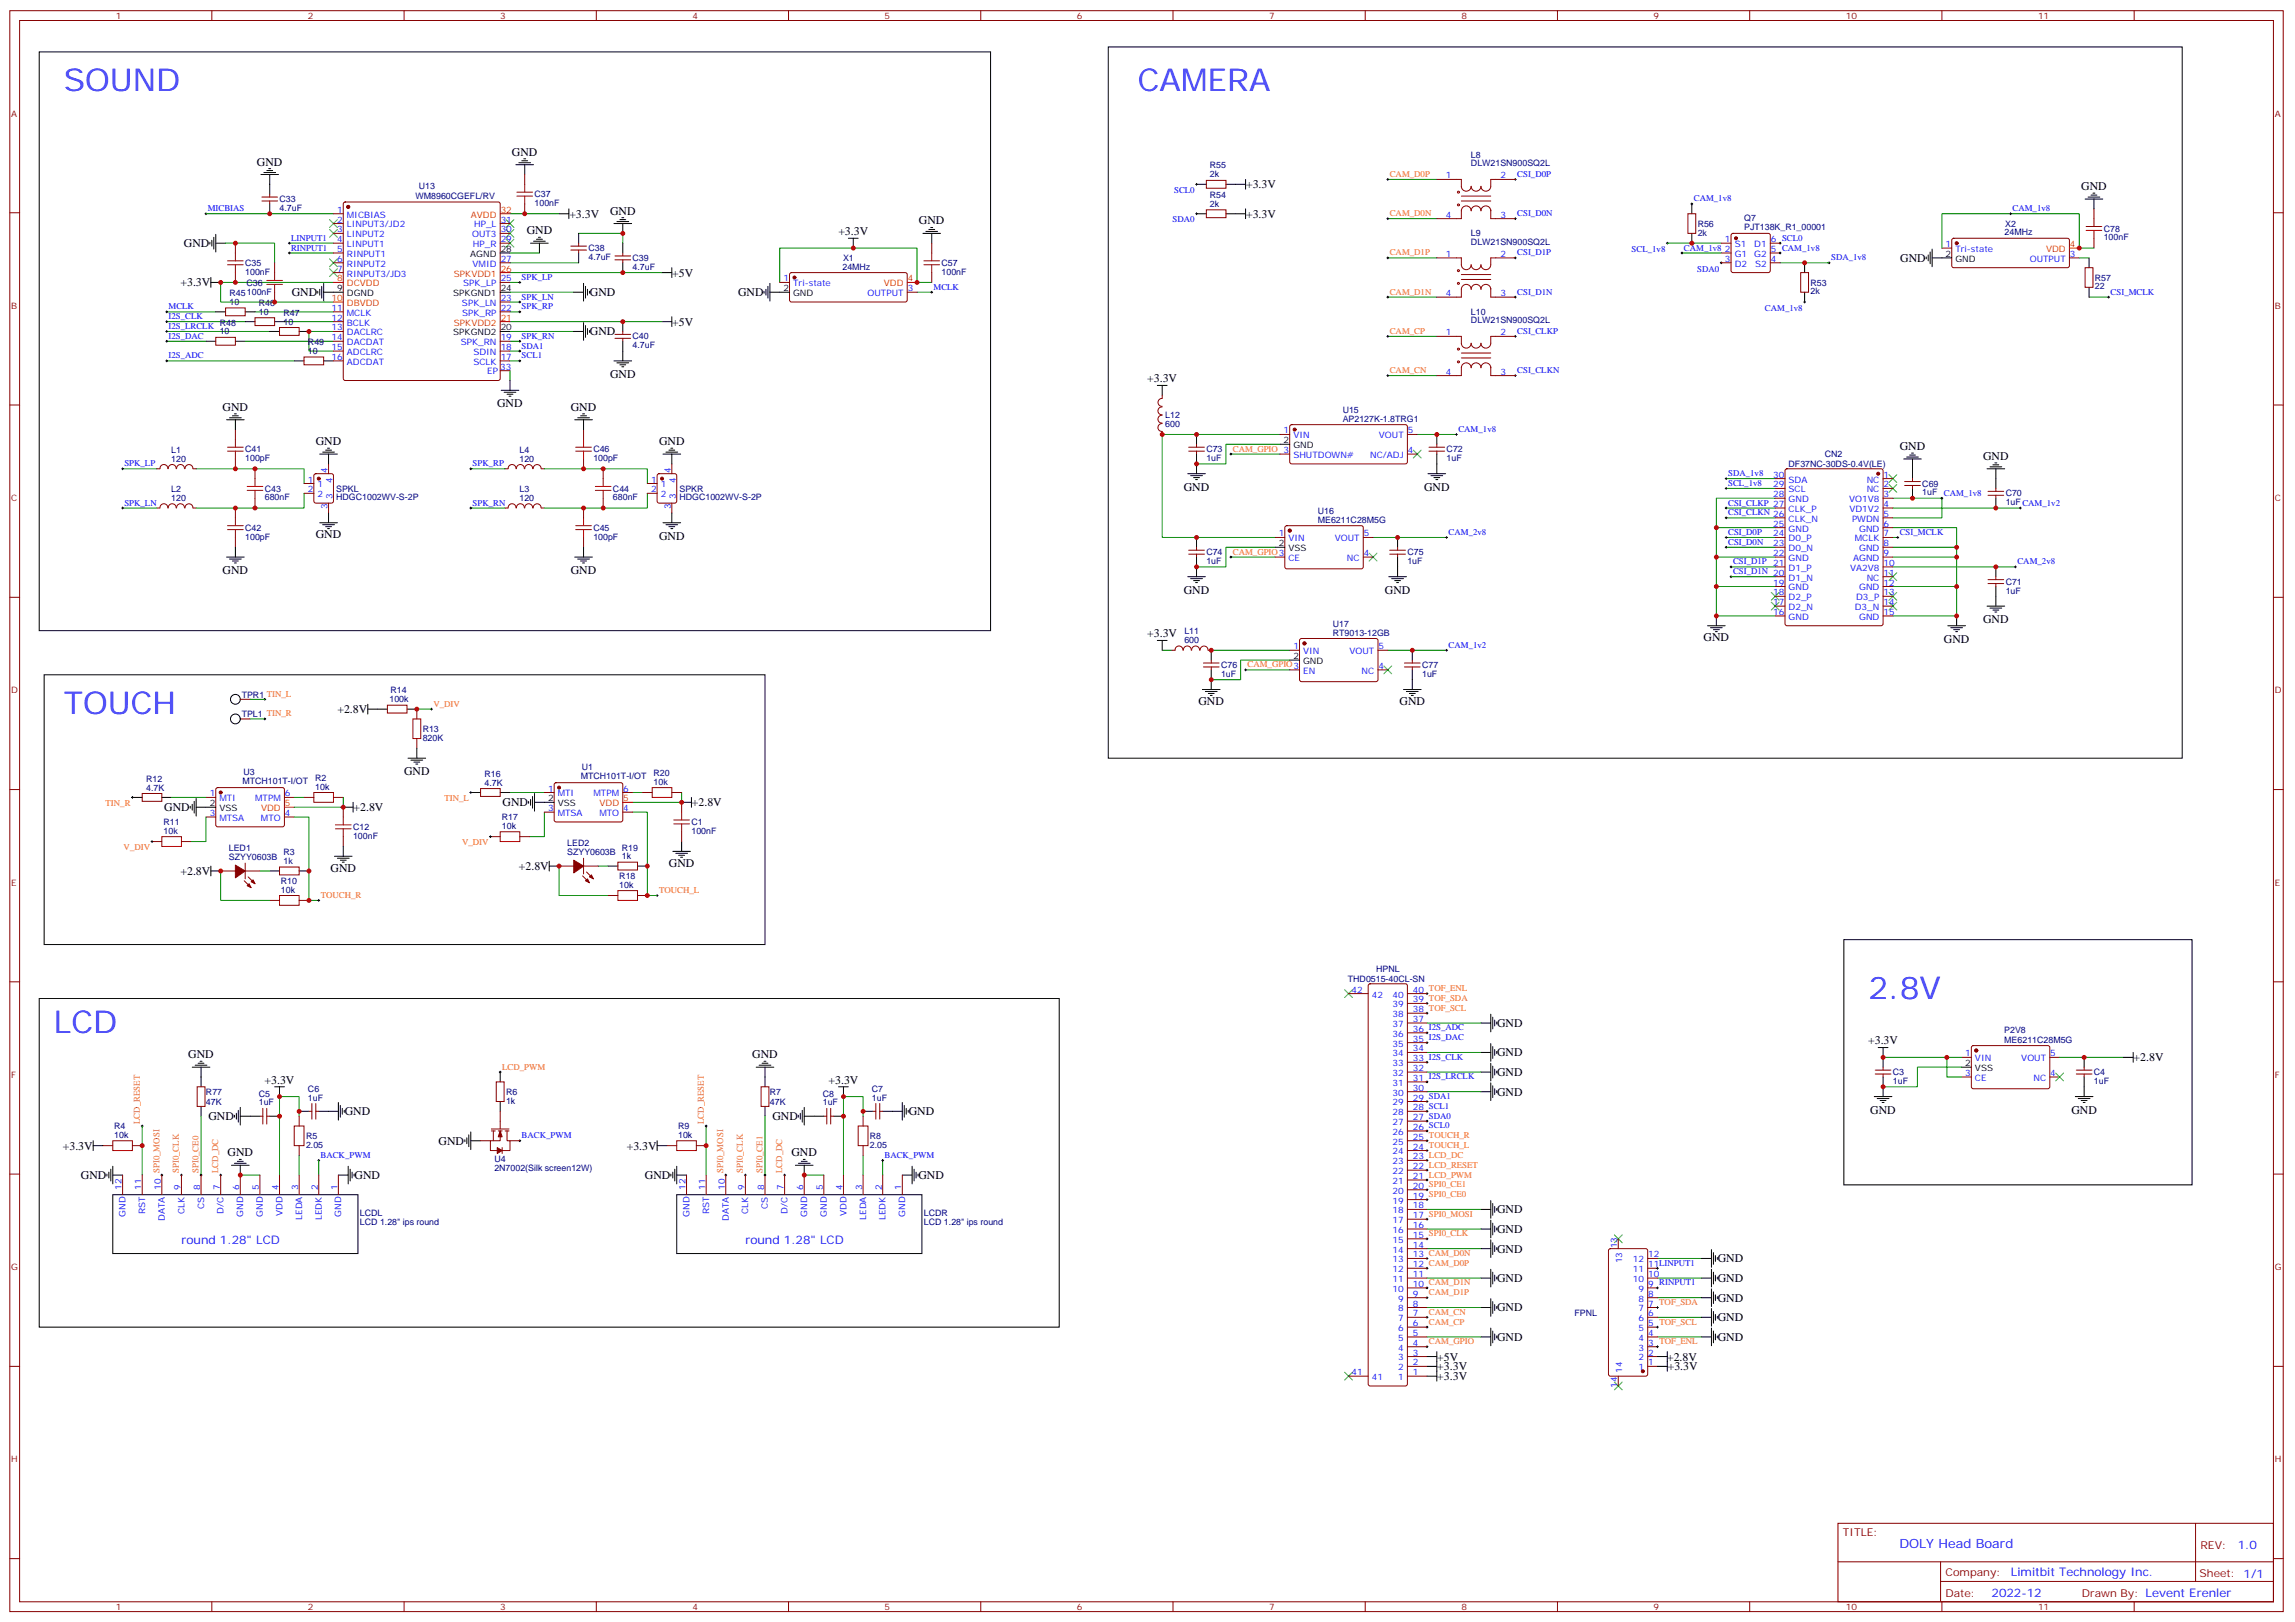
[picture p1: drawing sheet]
<svg xmlns="http://www.w3.org/2000/svg" width="825mm" height="583mm" viewBox="0 0 825 583" stroke-linecap="round" stroke-linejoin="round" font-family="sans-serif">
<defs><g id="words">
<g font-size="11.3" fill="#00f">
<text x="22.9" y="32.8">SOUND</text>
<text x="409.2" y="32.8">CAMERA</text>
<text x="22.9" y="256.8">TOUCH</text>
<text x="672" y="359.1">2.8V</text>
<text x="19.4" y="371.4">LCD</text>
</g>
<text font-size="4.6" fill="#00f" x="683.2" y="556.9">DOLY Head Board</text>
<g font-size="4.2">
<text x="92.4" y="59.5">GND</text>
<text x="184.1" y="56">GND</text>
<text x="448.2" y="67.7">+3.3V</text>
<text x="748.6" y="68.3">GND</text>
<text x="219.4" y="77.2">GND</text>
<text x="204.8" y="78.3">+3.3V</text>
<text x="330.6" y="80.7">GND</text>
<text x="448.2" y="78.3">+3.3V</text>
<text x="66.1" y="88.9">GND</text>
<text x="189.4" y="84.2">GND</text>
<text x="301.6" y="84.6">+3.3V</text>
<text x="683.5" y="94.2">GND</text>
<text x="241.8" y="99.5">+5V</text>
<text x="64.9" y="103">+3.3V</text>
<text x="105" y="106.5">GND</text>
<text x="212.2" y="106.5">GND</text>
<text x="265.5" y="106.5">GND</text>
<text x="241.8" y="117.1">+5V</text>
<text x="212.2" y="120.6">GND</text>
<text x="219.4" y="135.9">GND</text>
<text x="412.7" y="137.5">+3.3V</text>
<text x="80.1" y="147.7">GND</text>
<text x="178.8" y="146.5">GND</text>
<text x="205.3" y="147.7">GND</text>
<text x="113.6" y="160.1">GND</text>
<text x="237.1" y="160.1">GND</text>
<text x="683.3" y="161.8">GND</text>
<text x="713.3" y="165.4">GND</text>
<text x="425.8" y="176.4">GND</text>
<text x="512.2" y="176.4">GND</text>
<text x="113.6" y="193.6">GND</text>
<text x="237.1" y="194.1">GND</text>
<text x="80.1" y="206.4">GND</text>
<text x="205.3" y="206.4">GND</text>
<text x="425.8" y="213.5">GND</text>
<text x="498.1" y="213.5">GND</text>
<text x="713.3" y="224.1">GND</text>
<text x="412.7" y="229.2">+3.3V</text>
<text x="612.8" y="230.7">GND</text>
<text x="699.2" y="231.1">GND</text>
<text x="121.4" y="256.4">+2.8V</text>
<text x="431.1" y="253.6">GND</text>
<text x="503.4" y="253.6">GND</text>
<text x="145.3" y="278.7">GND</text>
<text x="59.1" y="291.7">GND</text>
<text x="127.2" y="291.7">+2.8V</text>
<text x="180.8" y="289.9">GND</text>
<text x="248.9" y="290">+2.8V</text>
<text x="240.6" y="311.8">GND</text>
<text x="64.9" y="314.6">+2.8V</text>
<text x="118.9" y="313.6">GND</text>
<text x="186.6" y="312.9">+2.8V</text>
<text x="538.5" y="369.3">GND</text>
<text x="672" y="375.6">+3.3V</text>
<text x="67.7" y="380.5">GND</text>
<text x="270.6" y="380.5">GND</text>
<text x="538.5" y="379.9">GND</text>
<text x="767.5" y="381.7">+2.8V</text>
<text x="95.2" y="389.7">+3.3V</text>
<text x="298" y="389.7">+3.3V</text>
<text x="538.5" y="387">GND</text>
<text x="538.5" y="394">GND</text>
<text x="124" y="401.1">GND</text>
<text x="326.8" y="401.1">GND</text>
<text x="672.7" y="400.4">GND</text>
<text x="745.1" y="400.4">GND</text>
<text x="75" y="402.9">GND</text>
<text x="277.8" y="402.9">GND</text>
<text x="22.6" y="413.4">+3.3V</text>
<text x="157.7" y="411.7">GND</text>
<text x="225.5" y="413.4">+3.3V</text>
<text x="81.8" y="415.8">GND</text>
<text x="284.7" y="415.8">GND</text>
<text x="29.1" y="424">GND</text>
<text x="127.5" y="424">GND</text>
<text x="232" y="424">GND</text>
<text x="330.4" y="424">GND</text>
<text x="538.5" y="436.4">GND</text>
<text x="538.5" y="443.4">GND</text>
<text x="538.5" y="450.5">GND</text>
<text x="617.9" y="454">GND</text>
<text x="538.5" y="461.1">GND</text>
<text x="617.9" y="461.1">GND</text>
<text x="538.5" y="471.6">GND</text>
<text x="617.9" y="468.1">GND</text>
<text x="617.9" y="475.2">GND</text>
<text x="538.5" y="482.2">GND</text>
<text x="617.9" y="482.2">GND</text>
<text x="517" y="489.3">+5V</text>
<text x="599.6" y="489.3">+2.8V</text>
<text x="517" y="492.8">+3.3V</text>
<text x="517" y="496.3">+3.3V</text>
<text x="599.9" y="492.8">+3.3V</text>
</g>
<g font-size="4.2" fill="#00f">
<text x="65.3" y="447.3">round 1.28&quot; LCD</text>
<text x="268.1" y="447.3">round 1.28&quot; LCD</text>
<text x="804.9" y="557.1">1.0</text>
<text x="723.3" y="566.7">Limitbit Technology Inc.</text>
<text x="716.4" y="574.5">2022-12</text>
</g>
<g font-size="3.9" fill="#800">
<text x="662.9" y="552.4">TITLE:</text>
<text x="791.5" y="557.1">REV:</text>
<text x="699.8" y="566.6">Company:</text>
<text x="791.1" y="567.2">Sheet: 1/1</text>
<text x="699.8" y="574.3">Date:</text>
<text x="748.8" y="574.4">Drawn By: Levent Erenler</text>
</g>
<g font-size="3.2" fill="#800">
<text x="41.6" y="6.8">1</text>
<text x="110.8" y="6.8">2</text>
<text x="179.9" y="6.8">3</text>
<text x="249.1" y="6.8">4</text>
<text x="318.2" y="6.8">5</text>
<text x="387.3" y="6.8">6</text>
<text x="456.5" y="6.8">7</text>
<text x="525.6" y="6.8">8</text>
<text x="594.8" y="6.8">9</text>
<text x="663.9" y="6.8">10</text>
<text x="733.1" y="6.8">11</text>
<text x="4.1" y="41.9">A</text>
<text x="818.3" y="41.9">A</text>
<text x="4.1" y="111.1">B</text>
<text x="818.3" y="111.1">B</text>
<text x="4.1" y="180.2">C</text>
<text x="818.3" y="180.2">C</text>
<text x="4.1" y="249.4">D</text>
<text x="818.3" y="249.4">D</text>
<text x="4.1" y="318.5">E</text>
<text x="818.3" y="318.5">E</text>
<text x="4.1" y="387.7">F</text>
<text x="818.3" y="387.7">F</text>
<text x="4.1" y="456.8">G</text>
<text x="818.3" y="456.8">G</text>
<text x="4.1" y="526">H</text>
<text x="818.3" y="526">H</text>
<text x="41.6" y="579">1</text>
<text x="110.8" y="579">2</text>
<text x="179.9" y="579">3</text>
<text x="249.1" y="579">4</text>
<text x="318.2" y="579">5</text>
<text x="387.3" y="579">6</text>
<text x="456.5" y="579">7</text>
<text x="525.6" y="579">8</text>
<text x="594.8" y="579">9</text>
<text x="663.9" y="579">10</text>
<text x="733.1" y="579">11</text>
</g>
<g font-size="3.2" fill="#000080">
<text x="529.1" y="59.8">DLW21SN900SQ2L</text>
<text x="529.1" y="56.7">L8</text>
<text x="435.2" y="63.8">2k</text>
<text x="435.2" y="60.5">R55</text>
<text x="149.5" y="71.6">WM8960CGEFL/RV</text>
<text x="150.6" y="67.9">U13</text>
<text x="192.3" y="71">C37</text>
<text x="435.2" y="71.1">R54</text>
<text x="100.5" y="75.9">4.7uF</text>
<text x="100.5" y="72.7">C33</text>
<text x="192.3" y="74.1">100nF</text>
<text x="435.2" y="74.4">2k</text>
<text x="610.7" y="81.5">R56</text>
<text x="627.4" y="82.6">PJT138K_R1_00001</text>
<text x="627.4" y="79.3">Q7</text>
<text x="721.3" y="81.5">X2</text>
<text x="756.7" y="83.3">C78</text>
<text x="529.1" y="88">DLW21SN900SQ2L</text>
<text x="529.1" y="84.9">L9</text>
<text x="610.7" y="84.7">2k</text>
<text x="721.1" y="84.6">24MHz</text>
<text x="756.7" y="86.5">100nF</text>
<text x="88.2" y="95.7">C35</text>
<text x="211.7" y="93.5">4.7uF</text>
<text x="211.7" y="90.3">C38</text>
<text x="227.5" y="93.9">C39</text>
<text x="303.3" y="93.8">X1</text>
<text x="338.7" y="95.7">C57</text>
<text x="88.2" y="98.8">100nF</text>
<text x="227.5" y="97">4.7uF</text>
<text x="303" y="97">24MHz</text>
<text x="338.7" y="98.8">100nF</text>
<text x="753.5" y="101">R57</text>
<text x="82.6" y="106.5">R45100nF</text>
<text x="88.7" y="102.7">C36</text>
<text x="651.2" y="105.9">2k</text>
<text x="651.2" y="102.7">R53</text>
<text x="753.5" y="104.1">22</text>
<text x="82.6" y="109.7">10</text>
<text x="93.1" y="113.2">10</text>
<text x="93.1" y="110">R46</text>
<text x="102" y="113.6">R47</text>
<text x="529.1" y="113.1">L10</text>
<text x="79" y="117.1">R48</text>
<text x="102" y="116.7">10</text>
<text x="529.1" y="116.2">DLW21SN900SQ2L</text>
<text x="79" y="120.3">10</text>
<text x="110.8" y="124.1">R49</text>
<text x="227.5" y="125.3">4.7uF</text>
<text x="227.5" y="122.1">C40</text>
<text x="110.8" y="127.3">10</text>
<text x="483" y="148.5">U15</text>
<text x="419.1" y="153.5">600</text>
<text x="419.1" y="150.3">L12</text>
<text x="483" y="151.6">AP2127K-1.8TRG1</text>
<text x="61.6" y="166">120</text>
<text x="61.6" y="162.9">L1</text>
<text x="88.2" y="165.8">100pF</text>
<text x="88.2" y="162.7">C41</text>
<text x="186.9" y="166">120</text>
<text x="186.9" y="162.9">L4</text>
<text x="213.4" y="165.8">100pF</text>
<text x="213.4" y="162.7">C46</text>
<text x="433.9" y="165.8">1uF</text>
<text x="433.9" y="162.7">C73</text>
<text x="520.3" y="165.8">1uF</text>
<text x="520.3" y="162.7">C72</text>
<text x="643.3" y="168">DF37NC-30DS-0.4V(LE)</text>
<text x="656.4" y="164.2">CN2</text>
<text x="61.6" y="177">L2</text>
<text x="95.2" y="180">680nF</text>
<text x="95.2" y="176.8">C43</text>
<text x="120.9" y="179.9">HDGC1002WV-S-2P</text>
<text x="120.9" y="176.8">SPKL</text>
<text x="186.9" y="177">L3</text>
<text x="220.5" y="180">680nF</text>
<text x="220.5" y="176.8">C44</text>
<text x="244.4" y="179.9">HDGC1002WV-S-2P</text>
<text x="244.4" y="176.8">SPKR</text>
<text x="691.4" y="178.2">1uF</text>
<text x="691.4" y="175">C69</text>
<text x="721.4" y="178.5">C70</text>
<text x="61.6" y="180.1">120</text>
<text x="186.9" y="180.1">120</text>
<text x="474" y="184.7">U16</text>
<text x="721.4" y="181.7">1uFCAM_1v2</text>
<text x="88.2" y="190.9">C42</text>
<text x="213.4" y="190.9">C45</text>
<text x="474" y="188">ME6211C28M5G</text>
<text x="88.2" y="194.1">100pF</text>
<text x="213.4" y="194.1">100pF</text>
<text x="433.9" y="202.9">1uF</text>
<text x="433.9" y="199.7">C74</text>
<text x="506.2" y="202.9">1uF</text>
<text x="506.2" y="199.7">C75</text>
<text x="721.4" y="213.5">1uF</text>
<text x="721.4" y="210.3">C71</text>
<text x="479.4" y="225.4">U17</text>
<text x="426" y="231.3">600</text>
<text x="426" y="228.2">L11</text>
<text x="479.4" y="228.6">RT9013-12GB</text>
<text x="439.2" y="243.5">1uF</text>
<text x="439.2" y="240.3">C76</text>
<text x="511.5" y="243.5">1uF</text>
<text x="511.5" y="240.3">C77</text>
<text x="86.9" y="250.8">TPR1 TIN_L</text>
<text x="140.5" y="249.3">R14</text>
<text x="86.9" y="257.9">TPL1 TIN_R</text>
<text x="140.1" y="252.6">100k</text>
<text x="152" y="263.3">R13</text>
<text x="152" y="266.4">820K</text>
<text x="52.6" y="281.2">R12</text>
<text x="87.5" y="278.8">U3</text>
<text x="113.4" y="280.8">R2</text>
<text x="174.3" y="279.4">R16</text>
<text x="208.9" y="280.3">MTCH101T-I/OT</text>
<text x="209.3" y="277.1">U1</text>
<text x="235.1" y="279">R20</text>
<text x="52.6" y="284.3">4.7K</text>
<text x="87.2" y="282">MTCH101T-I/OT</text>
<text x="113.4" y="284">10k</text>
<text x="174.3" y="282.5">4.7K</text>
<text x="235.1" y="282.2">10k</text>
<text x="58.8" y="299.8">10k</text>
<text x="58.8" y="296.7">R11</text>
<text x="127" y="298.6">C12</text>
<text x="180.5" y="298.1">10k</text>
<text x="180.5" y="294.9">R17</text>
<text x="248.7" y="299.9">100nF</text>
<text x="248.7" y="296.8">C1</text>
<text x="127" y="301.7">100nF</text>
<text x="204" y="304.4">LED2</text>
<text x="223.7" y="305.9">R19</text>
<text x="82.3" y="309.4">SZYY0603B</text>
<text x="82.3" y="306.2">LED1</text>
<text x="102" y="310.8">1k</text>
<text x="102" y="307.7">R3</text>
<text x="204" y="307.6">SZYY0603B</text>
<text x="223.7" y="309">1k</text>
<text x="101" y="317.8">R10</text>
<text x="222.8" y="316.1">R18</text>
<text x="101" y="321">10k</text>
<text x="222.8" y="319.2">10k</text>
<text x="484.8" y="353.2">THD0515-40CL-SN</text>
<text x="495" y="349.6">HPNL</text>
<text x="720.9" y="371.6">P2V8</text>
<text x="720.9" y="375">ME6211C28M5G</text>
<text x="680.9" y="389.9">1uF</text>
<text x="680.9" y="386.7">C3</text>
<text x="753.2" y="389.9">1uF</text>
<text x="753.2" y="386.7">C4</text>
<text x="74.1" y="393.8">R77</text>
<text x="93.1" y="394.4">C5</text>
<text x="110.8" y="395.8">1uF</text>
<text x="110.8" y="392.6">C6</text>
<text x="182" y="393.7">R6</text>
<text x="276.9" y="393.8">R7</text>
<text x="295.9" y="394.4">C8</text>
<text x="313.6" y="395.8">1uF</text>
<text x="313.6" y="392.6">C7</text>
<text x="74.1" y="397.3">47K</text>
<text x="93.1" y="397.5">1uF</text>
<text x="182" y="396.9">1k</text>
<text x="276.9" y="397.3">47K</text>
<text x="295.9" y="397.5">1uF</text>
<text x="41.1" y="406">R4</text>
<text x="243.9" y="406">R9</text>
<text x="41.1" y="409.2">10k</text>
<text x="110.1" y="412.8">2.05</text>
<text x="110.1" y="409.6">R5</text>
<text x="243.9" y="409.2">10k</text>
<text x="312.9" y="412.8">2.05</text>
<text x="312.9" y="409.6">R8</text>
<text x="177.8" y="417.8">U4</text>
<text x="177.8" y="421">2N7002(Silk screen12W)</text>
<text x="129.5" y="437.5">LCDL</text>
<text x="332.3" y="437.5">LCDR</text>
<text x="129.5" y="440.6">LCD 1.28&quot; ips round</text>
<text x="332.3" y="440.6">LCD 1.28&quot; ips round</text>
<text x="566.4" y="473.2">FPNL</text>
</g>
<g font-size="3.2" fill="#f60">
<text x="499.9" y="63.6">CAM_D0P</text>
<text x="499.9" y="77.8">CAM_D0N</text>
<text x="499.9" y="91.9">CAM_D1P</text>
<text x="499.9" y="106">CAM_D1N</text>
<text x="499.9" y="120.1">CAM_CP</text>
<text x="499.9" y="134.2">CAM_CN</text>
<text x="443.4" y="162.4">CAM_GPIO 3</text>
<text x="443.4" y="199.5">CAM_GPIO3</text>
<text x="448.7" y="240">CAM_GPIO3</text>
<text x="155.9" y="254.1">V_DIV</text>
<text x="38" y="289.9">TIN_R</text>
<text x="159.8" y="288.1">TIN_L</text>
<text x="44.5" y="305.7">V_DIV</text>
<text x="166.2" y="304">V_DIV</text>
<text x="115.4" y="322.9">TOUCH_R</text>
<text x="237.1" y="321.2">TOUCH_L</text>
<text x="180.6" y="384.7">LCD_PWM</text>
<text x="50.3" y="404.2" transform="rotate(-90 50.3 404.2)">LCD_RESET</text>
<text x="253.1" y="404.2" transform="rotate(-90 253.1 404.2)">LCD_RESET</text>
<text x="64.4" y="421.9" transform="rotate(-90 64.4 421.9)">SPI0_CLK</text>
<text x="71.4" y="421.9" transform="rotate(-90 71.4 421.9)">SPI0_CE0</text>
<text x="78.5" y="421.9" transform="rotate(-90 78.5 421.9)">LCD_DC</text>
<text x="267.2" y="421.9" transform="rotate(-90 267.2 421.9)">SPI0_CLK</text>
<text x="274.3" y="421.9" transform="rotate(-90 274.3 421.9)">SPI0_CE1</text>
<text x="281.3" y="421.9" transform="rotate(-90 281.3 421.9)">LCD_DC</text>
<text x="514" y="465.8">CAM_D1P</text>
<text x="514" y="472.9">CAM_CN</text>
<text x="514" y="476.4">CAM_CP</text>
<text x="514" y="483.4">CAM_GPIO</text>
</g>
<g font-size="3.2" fill="#00f">
<text x="520.1" y="64.2">1</text>
<text x="539.8" y="64.2">2</text>
<text x="545.7" y="63.6">CSI_D0P</text>
<text x="422.3" y="69.4">SCL0</text>
<text x="74.7" y="76">MICBIAS</text>
<text x="121.3" y="76.5">1</text>
<text x="545.7" y="77.8">CSI_D0N</text>
<text x="609.2" y="72.5">CAM_1v8</text>
<text x="723.9" y="76">CAM_1v8</text>
<text x="121.3" y="80">2</text>
<text x="121.3" y="83.6">3</text>
<text x="124.8" y="78.3">MICBIAS</text>
<text x="124.8" y="81.8">LINPUT3/JD2</text>
<text x="170.5" y="81.8">HP_L</text>
<text x="180.1" y="83.6">30</text>
<text x="180.1" y="80">31</text>
<text x="421.8" y="80">SDA0</text>
<text x="520.1" y="78.3">4</text>
<text x="539.8" y="78.3">3</text>
<text x="104.7" y="86.6">LINPUT1</text>
<text x="121.3" y="87.1">4</text>
<text x="124.8" y="85.3">LINPUT2</text>
<text x="124.8" y="88.9">LINPUT1</text>
<text x="169.8" y="85.3">OUT3</text>
<text x="170.1" y="88.9">HP_R</text>
<text x="180.1" y="87.1">29</text>
<text x="620.5" y="87.1">1</text>
<text x="624" y="88.9">S1</text>
<text x="631" y="88.9">D1</text>
<text x="636.9" y="87.1">6 SCL0</text>
<text x="699.8" y="88.9">1</text>
<text x="104.7" y="90.1">RINPUT1</text>
<text x="121.3" y="90.6">5</text>
<text x="121.3" y="94.2">6</text>
<text x="124.8" y="92.4">RINPUT1</text>
<text x="124.8" y="95.9">RINPUT2</text>
<text x="170" y="95.9">VMID</text>
<text x="180.1" y="94.2">27</text>
<text x="520.1" y="92.4">1</text>
<text x="539.8" y="92.4">2</text>
<text x="545.7" y="91.9">CSI_D1P</text>
<text x="586.9" y="90.6">SCL_1v8</text>
<text x="605.7" y="90.1">CAM_1v8</text>
<text x="620.5" y="90.6">2</text>
<text x="620.5" y="94.2">3</text>
<text x="624" y="92.4">G1</text>
<text x="624" y="95.9">D2</text>
<text x="631" y="92.4">G2</text>
<text x="631.3" y="95.9">S2</text>
<text x="636.9" y="94.2">4</text>
<text x="636.9" y="90.6">5 CAM_1v8</text>
<text x="658.6" y="93.6">SDA_1v8</text>
<text x="703.3" y="90.6">Tri-state</text>
<text x="730.1" y="94.2">OUTPUT</text>
<text x="744.5" y="92.4">3</text>
<text x="121.3" y="97.7">7</text>
<text x="124.8" y="99.4">RINPUT3/JD3</text>
<text x="180.1" y="101.2">25</text>
<text x="187.6" y="100.7">SPK_LP</text>
<text x="281.8" y="101.2">1</text>
<text x="610.5" y="97.6">SDA0</text>
<text x="166.6" y="103">SPK_LP</text>
<text x="187.6" y="107.8">SPK_LN</text>
<text x="285.3" y="103">Tri-state</text>
<text x="312" y="106.5">OUTPUT</text>
<text x="326.5" y="104.7">3</text>
<text x="335.8" y="104.2">MCLK</text>
<text x="520.1" y="106.5">4</text>
<text x="539.8" y="106.5">3</text>
<text x="545.7" y="106">CSI_D1N</text>
<text x="759.2" y="106">CSI_MCLK</text>
<text x="60.6" y="111.3">MCLK</text>
<text x="119.3" y="111.8">11</text>
<text x="124.8" y="113.6">MCLK</text>
<text x="166.2" y="110">SPK_LN</text>
<text x="166.2" y="113.6">SPK_RP</text>
<text x="180.1" y="111.8">22</text>
<text x="180.1" y="108.3">23</text>
<text x="187.6" y="111.3">SPK_RP</text>
<text x="634.8" y="111.8">CAM_1v8</text>
<text x="60.6" y="118.3">I2S_LRCLK</text>
<text x="60.6" y="114.8">I2S_CLK</text>
<text x="119.3" y="115.3">12</text>
<text x="119.3" y="118.9">13</text>
<text x="124.8" y="117.1">BCLK</text>
<text x="60.6" y="121.9">I2S_DAC</text>
<text x="119.3" y="122.4">14</text>
<text x="119.3" y="125.9">15</text>
<text x="124.8" y="120.6">DACLRC</text>
<text x="124.8" y="124.1">DACDAT</text>
<text x="165.7" y="124.1">SPK_RN</text>
<text x="180.1" y="125.9">18</text>
<text x="180.1" y="122.4">19</text>
<text x="187.6" y="125.4">SDA1</text>
<text x="187.6" y="121.9">SPK_RN</text>
<text x="520.1" y="120.6">1</text>
<text x="539.8" y="120.6">2</text>
<text x="545.7" y="120.1">CSI_CLKP</text>
<text x="60.6" y="128.9">I2S_ADC</text>
<text x="119.3" y="129.4">16</text>
<text x="124.8" y="127.7">ADCLRC</text>
<text x="124.8" y="131.2">ADCDAT</text>
<text x="170.3" y="131.2">SCLK</text>
<text x="170.3" y="127.7">SDIN</text>
<text x="180.1" y="129.4">17</text>
<text x="187.6" y="128.9">SCL1</text>
<text x="175.3" y="134.4">EP</text>
<text x="179.9" y="133">33</text>
<text x="520.1" y="134.7">4</text>
<text x="539.8" y="134.7">3</text>
<text x="545.7" y="134.2">CSI_CLKN</text>
<text x="461.7" y="155.9">1</text>
<text x="506.4" y="155.9">5</text>
<text x="524.6" y="155.4">CAM_1v8</text>
<text x="465.2" y="157.7">VIN</text>
<text x="496" y="157.7">VOUT</text>
<text x="44.7" y="167.7">SPK_LP</text>
<text x="170" y="167.7">SPK_RP</text>
<text x="465.2" y="164.7">SHUTDOWN#</text>
<text x="492.8" y="164.7">NC/ADJ</text>
<text x="506.4" y="162.9">4</text>
<text x="110.7" y="173.5">1</text>
<text x="117.8" y="170.2" transform="rotate(-90 117.8 170.2)">4</text>
<text x="119.6" y="173.7" transform="rotate(-90 119.6 173.7)">4</text>
<text x="234.2" y="173.5">1</text>
<text x="241.3" y="170.2" transform="rotate(-90 241.3 170.2)">4</text>
<text x="243.1" y="173.7" transform="rotate(-90 243.1 173.7)">4</text>
<text x="621.6" y="171.2">SDA_1v8</text>
<text x="637.8" y="171.8">30</text>
<text x="643.4" y="173.5">SDA</text>
<text x="671.4" y="173.5">NC</text>
<text x="677.5" y="171.8">1</text>
<text x="110.7" y="177.1">2</text>
<text x="114.2" y="175.3">1</text>
<text x="114.2" y="178.8">2</text>
<text x="119.6" y="179.6" transform="rotate(-90 119.6 179.6)">3</text>
<text x="234.2" y="177.1">2</text>
<text x="237.7" y="175.3">1</text>
<text x="237.7" y="178.8">2</text>
<text x="243.1" y="179.6" transform="rotate(-90 243.1 179.6)">3</text>
<text x="621.6" y="174.7">SCL_1v8</text>
<text x="637.8" y="175.3">29</text>
<text x="637.8" y="178.8">28</text>
<text x="643.4" y="177.1">SCL</text>
<text x="671.4" y="177.1">NC</text>
<text x="677.5" y="178.8">3</text>
<text x="677.5" y="175.3">2</text>
<text x="699.2" y="178.3">CAM_1v8</text>
<text x="44.7" y="181.8">SPK_LN</text>
<text x="117.8" y="183.1" transform="rotate(-90 117.8 183.1)">3</text>
<text x="170" y="181.8">SPK_RN</text>
<text x="241.3" y="183.1" transform="rotate(-90 241.3 183.1)">3</text>
<text x="621.6" y="185.3">CSI_CLKN 26</text>
<text x="621.6" y="181.8">CSI_CLKP 27</text>
<text x="643.4" y="180.6">GND</text>
<text x="643.4" y="184.1">CLK_P</text>
<text x="665.2" y="180.6">VO1V8</text>
<text x="665.2" y="184.1">VD1V2</text>
<text x="677.5" y="185.9">5</text>
<text x="677.5" y="182.4">4</text>
<text x="637.8" y="189.4">25</text>
<text x="643.4" y="187.6">CLK_N</text>
<text x="643.4" y="191.2">GND</text>
<text x="666.2" y="187.6">PWDN</text>
<text x="668.7" y="191.2">GND</text>
<text x="677.5" y="189.4">6</text>
<text x="459.9" y="192.9">1</text>
<text x="463.4" y="194.7">VIN</text>
<text x="480.1" y="194.7">VOUT</text>
<text x="490.5" y="192.9">5</text>
<text x="521.1" y="192.4">CAM_2v8</text>
<text x="621.6" y="195.9">CSI_D0N</text>
<text x="621.6" y="192.4">CSI_D0P</text>
<text x="637.8" y="192.9">24</text>
<text x="637.8" y="196.5">23</text>
<text x="643.4" y="194.7">D0_P</text>
<text x="667.2" y="194.7">MCLK</text>
<text x="677.5" y="196.5">8</text>
<text x="677.5" y="192.9">7</text>
<text x="683.3" y="192.4">CSI_MCLK</text>
<text x="463.4" y="201.8">CE</text>
<text x="484.5" y="201.8">NC</text>
<text x="490.5" y="200">4</text>
<text x="623.4" y="203">CSI_D1P</text>
<text x="637.8" y="200">22</text>
<text x="637.8" y="203.5">21</text>
<text x="643.4" y="198.2">D0_N</text>
<text x="643.4" y="201.8">GND</text>
<text x="666.6" y="201.8">AGND</text>
<text x="668.7" y="198.2">GND</text>
<text x="677.5" y="203.5">10</text>
<text x="677.5" y="200">9</text>
<text x="725.7" y="203">CAM_2v8</text>
<text x="623.4" y="206.5">CSI_D1N 20</text>
<text x="643.4" y="205.3">D1_P</text>
<text x="643.4" y="208.8">D1_N</text>
<text x="665.5" y="205.3">VA2V8</text>
<text x="671.4" y="208.8">NC</text>
<text x="677.5" y="207">11</text>
<text x="637.8" y="210.6">19</text>
<text x="637.8" y="214.1">18</text>
<text x="643.4" y="212.3">GND</text>
<text x="643.4" y="215.9">D2_P</text>
<text x="667.6" y="215.9">D3_P</text>
<text x="668.7" y="212.3">GND</text>
<text x="677.5" y="214.1">13</text>
<text x="677.5" y="210.6">12</text>
<text x="637.8" y="217.6">17</text>
<text x="637.8" y="221.2">16</text>
<text x="643.4" y="219.4">D2_N</text>
<text x="667.2" y="219.4">D3_N</text>
<text x="677.5" y="221.2">15</text>
<text x="677.5" y="217.6">14</text>
<text x="643.4" y="222.9">GND</text>
<text x="668.7" y="222.9">GND</text>
<text x="465.2" y="233.5">1</text>
<text x="495.8" y="233.5">5</text>
<text x="521.1" y="233">CAM_1v2</text>
<text x="468.7" y="235.3">VIN</text>
<text x="485.4" y="235.3">VOUT</text>
<text x="468.7" y="242.3">EN</text>
<text x="489.8" y="242.3">NC</text>
<text x="495.8" y="240.6">4</text>
<text x="75.4" y="286.4">1</text>
<text x="102.5" y="286.4">6</text>
<text x="197.1" y="284.7">1</text>
<text x="200.6" y="286.4">MTI</text>
<text x="213.5" y="286.4">MTPM</text>
<text x="224.2" y="284.7">6</text>
<text x="75.4" y="293.5">3</text>
<text x="78.9" y="288.2">MTI</text>
<text x="91.8" y="288.2">MTPM</text>
<text x="102.5" y="293.5">4</text>
<text x="197.1" y="291.7">3</text>
<text x="200.6" y="293.5">MTSA</text>
<text x="215.6" y="293.5">MTO</text>
<text x="224.2" y="291.7">4</text>
<text x="78.9" y="295.2">MTSA</text>
<text x="93.9" y="295.2">MTO</text>
<text x="486.2" y="357">42</text>
<text x="493.4" y="358.7">42</text>
<text x="500.9" y="358.7">40</text>
<text x="508.2" y="357">40 TOF_ENL</text>
<text x="500.9" y="365.8">38</text>
<text x="500.9" y="362.3">39</text>
<text x="508.2" y="364">38 TOF_SCL</text>
<text x="508.2" y="360.5">39 TOF_SDA</text>
<text x="500.9" y="369.3">37</text>
<text x="508.2" y="371.1">36 I2S_ADC</text>
<text x="508.2" y="367.6">37</text>
<text x="500.9" y="376.4">35</text>
<text x="500.9" y="372.9">36</text>
<text x="508.2" y="374.6">35 I2S_DAC</text>
<text x="500.9" y="383.4">33</text>
<text x="500.9" y="379.9">34</text>
<text x="508.2" y="381.7">33 I2S_CLK</text>
<text x="508.2" y="378.1">34</text>
<text x="706.9" y="379.9">1</text>
<text x="710.4" y="381.7">VIN</text>
<text x="727.1" y="381.7">VOUT</text>
<text x="737.5" y="379.9">5</text>
<text x="500.9" y="387">32</text>
<text x="508.2" y="388.7">31 I2S_LRCLK</text>
<text x="508.2" y="385.2">32</text>
<text x="706.9" y="387">3</text>
<text x="710.4" y="388.7">CE</text>
<text x="731.4" y="388.7">NC</text>
<text x="737.5" y="387">4</text>
<text x="500.9" y="394">30</text>
<text x="500.9" y="390.5">31</text>
<text x="508.2" y="395.8">29 SDA1</text>
<text x="508.2" y="392.3">30</text>
<text x="500.9" y="401.1">28</text>
<text x="500.9" y="397.5">29</text>
<text x="508.2" y="399.3">28 SCL1</text>
<text x="500.9" y="404.6">27</text>
<text x="508.2" y="406.4">26 SCL0</text>
<text x="508.2" y="402.8">27 SDA0</text>
<text x="187.6" y="409.4">BACK_PWM</text>
<text x="500.9" y="411.7">25</text>
<text x="500.9" y="408.1">26</text>
<text x="508.2" y="413.4">24 TOUCH_L</text>
<text x="508.2" y="409.9">25 TOUCH_R</text>
<text x="115.3" y="416.4">BACK_PWM</text>
<text x="318.1" y="416.4">BACK_PWM</text>
<text x="500.9" y="418.7">23</text>
<text x="500.9" y="415.2">24</text>
<text x="508.2" y="416.9">23 LCD_DC</text>
<text x="500.9" y="425.8">21</text>
<text x="500.9" y="422.2">22</text>
<text x="508.2" y="424">21 LCD_PWM</text>
<text x="508.2" y="420.5">22 LCD_RESET</text>
<text x="43.7" y="427.9" transform="rotate(-90 43.7 427.9)">12</text>
<text x="50.8" y="427.9" transform="rotate(-90 50.8 427.9)">11</text>
<text x="57.9" y="427.9" transform="rotate(-90 57.9 427.9)">10 SPI0_MOSI</text>
<text x="64.9" y="427.9" transform="rotate(-90 64.9 427.9)">9</text>
<text x="72" y="427.9" transform="rotate(-90 72 427.9)">8</text>
<text x="79" y="427.9" transform="rotate(-90 79 427.9)">7</text>
<text x="86.1" y="427.9" transform="rotate(-90 86.1 427.9)">6</text>
<text x="93.1" y="427.9" transform="rotate(-90 93.1 427.9)">5</text>
<text x="100.2" y="427.9" transform="rotate(-90 100.2 427.9)">4</text>
<text x="107.2" y="427.9" transform="rotate(-90 107.2 427.9)">3</text>
<text x="114.3" y="427.9" transform="rotate(-90 114.3 427.9)">2</text>
<text x="121.4" y="427.9" transform="rotate(-90 121.4 427.9)">1</text>
<text x="246.6" y="427.9" transform="rotate(-90 246.6 427.9)">12</text>
<text x="253.6" y="427.9" transform="rotate(-90 253.6 427.9)">11</text>
<text x="260.7" y="427.9" transform="rotate(-90 260.7 427.9)">10 SPI0_MOSI</text>
<text x="267.8" y="427.9" transform="rotate(-90 267.8 427.9)">9</text>
<text x="274.8" y="427.9" transform="rotate(-90 274.8 427.9)">8</text>
<text x="281.9" y="427.9" transform="rotate(-90 281.9 427.9)">7</text>
<text x="288.9" y="427.9" transform="rotate(-90 288.9 427.9)">6</text>
<text x="296" y="427.9" transform="rotate(-90 296 427.9)">5</text>
<text x="303" y="427.9" transform="rotate(-90 303 427.9)">4</text>
<text x="310.1" y="427.9" transform="rotate(-90 310.1 427.9)">3</text>
<text x="317.1" y="427.9" transform="rotate(-90 317.1 427.9)">2</text>
<text x="324.2" y="427.9" transform="rotate(-90 324.2 427.9)">1</text>
<text x="500.9" y="429.3">20</text>
<text x="508.2" y="431.1">19 SPI0_CE0</text>
<text x="508.2" y="427.5">20 SPI0_CE1</text>
<text x="45.2" y="437.6" transform="rotate(-90 45.2 437.6)">GND</text>
<text x="52.2" y="436.7" transform="rotate(-90 52.2 436.7)">RST</text>
<text x="66.3" y="436.5" transform="rotate(-90 66.3 436.5)">CLK</text>
<text x="73.4" y="434.7" transform="rotate(-90 73.4 434.7)">CS</text>
<text x="80.4" y="436.5" transform="rotate(-90 80.4 436.5)">D/C</text>
<text x="87.5" y="437.6" transform="rotate(-90 87.5 437.6)">GND</text>
<text x="94.5" y="437.6" transform="rotate(-90 94.5 437.6)">GND</text>
<text x="101.6" y="437.4" transform="rotate(-90 101.6 437.4)">VDD</text>
<text x="122.8" y="437.6" transform="rotate(-90 122.8 437.6)">GND</text>
<text x="248" y="437.6" transform="rotate(-90 248 437.6)">GND</text>
<text x="255.1" y="436.7" transform="rotate(-90 255.1 436.7)">RST</text>
<text x="269.2" y="436.5" transform="rotate(-90 269.2 436.5)">CLK</text>
<text x="276.2" y="434.7" transform="rotate(-90 276.2 434.7)">CS</text>
<text x="283.3" y="436.5" transform="rotate(-90 283.3 436.5)">D/C</text>
<text x="290.3" y="437.6" transform="rotate(-90 290.3 437.6)">GND</text>
<text x="297.4" y="437.6" transform="rotate(-90 297.4 437.6)">GND</text>
<text x="304.4" y="437.4" transform="rotate(-90 304.4 437.4)">VDD</text>
<text x="325.6" y="437.6" transform="rotate(-90 325.6 437.6)">GND</text>
<text x="500.9" y="436.4">18</text>
<text x="500.9" y="432.8">19</text>
<text x="508.2" y="434.6">18</text>
<text x="59.3" y="439.1" transform="rotate(-90 59.3 439.1)">DATA</text>
<text x="108.7" y="438.7" transform="rotate(-90 108.7 438.7)">LEDA</text>
<text x="115.7" y="438.8" transform="rotate(-90 115.7 438.8)">LEDK</text>
<text x="262.1" y="439.1" transform="rotate(-90 262.1 439.1)">DATA</text>
<text x="311.5" y="438.7" transform="rotate(-90 311.5 438.7)">LEDA</text>
<text x="318.6" y="438.8" transform="rotate(-90 318.6 438.8)">LEDK</text>
<text x="500.9" y="443.4">16</text>
<text x="500.9" y="439.9">17</text>
<text x="508.2" y="441.6">16</text>
<text x="508.2" y="438.1">17 SPI0_MOSI</text>
<text x="500.9" y="446.9">15</text>
<text x="508.2" y="448.7">14</text>
<text x="508.2" y="445.2">15 SPI0_CLK</text>
<text x="581.7" y="448.9" transform="rotate(-90 581.7 448.9)">13</text>
<text x="500.9" y="454">13</text>
<text x="500.9" y="450.5">14</text>
<text x="508.2" y="455.8">12 CAM_D0P</text>
<text x="508.2" y="452.2">13 CAM_D0N</text>
<text x="583.5" y="454.4" transform="rotate(-90 583.5 454.4)">13</text>
<text x="587.3" y="454">12</text>
<text x="592.8" y="455.8">11LINPUT1</text>
<text x="592.8" y="452.2">12</text>
<text x="500.9" y="461">11</text>
<text x="500.9" y="457.5">12</text>
<text x="508.2" y="459.3">11</text>
<text x="587.3" y="461">10</text>
<text x="587.3" y="457.5">11</text>
<text x="592.8" y="459.3">10</text>
<text x="500.9" y="464.6">10</text>
<text x="508.2" y="466.3">9</text>
<text x="508.2" y="462.8">10 CAM_D1N</text>
<text x="589.3" y="464.6">9</text>
<text x="592.8" y="466.3">8</text>
<text x="592.8" y="462.8">9 RINPUT1</text>
<text x="502.9" y="471.6">8</text>
<text x="502.9" y="468.1">9</text>
<text x="508.2" y="473.4">7</text>
<text x="508.2" y="469.9">8</text>
<text x="589.3" y="471.6">7</text>
<text x="589.3" y="468.1">8</text>
<text x="592.8" y="473.4">6</text>
<text x="592.8" y="469.9">7 TOF_SDA</text>
<text x="502.9" y="478.7">6</text>
<text x="502.9" y="475.2">7</text>
<text x="508.2" y="476.9">6</text>
<text x="589.3" y="478.7">5</text>
<text x="589.3" y="475.2">6</text>
<text x="592.8" y="476.9">5 TOF_SCL</text>
<text x="502.9" y="485.7">4</text>
<text x="502.9" y="482.2">5</text>
<text x="508.2" y="484">4</text>
<text x="508.2" y="480.4">5</text>
<text x="589.3" y="485.7">3</text>
<text x="589.3" y="482.2">4</text>
<text x="592.8" y="484">3 TOF_ENL</text>
<text x="592.8" y="480.4">4</text>
<text x="502.9" y="489.3">3</text>
<text x="508.2" y="491">2</text>
<text x="508.2" y="487.5">3</text>
<text x="589.3" y="489.3">2</text>
<text x="592.8" y="491">1</text>
<text x="592.8" y="487.5">2</text>
<text x="486.2" y="494.6">41</text>
<text x="493.4" y="496.3">41</text>
<text x="502.9" y="496.3">1</text>
<text x="502.9" y="492.8">2</text>
<text x="508.2" y="494.6">1</text>
<text x="583.5" y="493.6" transform="rotate(-90 583.5 493.6)">14</text>
<text x="589.3" y="492.8">1</text>
<text x="581.7" y="499.1" transform="rotate(-90 581.7 499.1)">14</text>
</g>
<g font-size="3.2" fill="#f00">
<text x="180.1" y="76.5">32</text>
<text x="169.4" y="78.3">AVDD</text>
<text x="744.5" y="88.9">4</text>
<text x="736" y="90.6">VDD</text>
<text x="121.3" y="101.2">8</text>
<text x="163.3" y="99.4">SPKVDD1</text>
<text x="180.1" y="97.7">26</text>
<text x="326.5" y="101.2">4</text>
<text x="124.8" y="103">DCVDD</text>
<text x="318" y="103">VDD</text>
<text x="119.3" y="108.3">10</text>
<text x="124.8" y="110">DBVDD</text>
<text x="163.3" y="117.1">SPKVDD2</text>
<text x="180.1" y="115.3">21</text>
<text x="93.9" y="291.7">VDD</text>
<text x="102.5" y="289.9">5</text>
<text x="215.6" y="289.9">VDD</text>
<text x="224.2" y="288.2">5</text>
</g>
<g font-size="3.2">
<text x="169.2" y="92.4">AGND</text>
<text x="180.1" y="90.6">28</text>
<text x="699.8" y="92.4">2</text>
<text x="703.3" y="94.2">GND</text>
<text x="121.3" y="104.7">9</text>
<text x="124.8" y="106.5">DGND</text>
<text x="163" y="106.5">SPKGND1</text>
<text x="180.1" y="104.7">24</text>
<text x="281.8" y="104.7">2</text>
<text x="285.3" y="106.5">GND</text>
<text x="180.1" y="118.9">20</text>
<text x="163" y="120.6">SPKGND2</text>
<text x="461.7" y="159.4">2</text>
<text x="465.2" y="161.2">GND</text>
<text x="459.9" y="196.5">2</text>
<text x="463.4" y="198.2">VSS</text>
<text x="465.2" y="237">2</text>
<text x="468.7" y="238.8">GND</text>
<text x="75.4" y="289.9">2</text>
<text x="78.9" y="291.7">VSS</text>
<text x="197.1" y="288.2">2</text>
<text x="200.6" y="289.9">VSS</text>
<text x="706.9" y="383.4">2</text>
<text x="710.4" y="385.2">VSS</text>
</g>
</g></defs>
<g fill="none" stroke="#870000" stroke-width=".36">
<path d="M3.5 3.8h817.8v575.8h-817.8zM7.1 7.4h810.6v568.7h-810.6zM76.2 3.8v3.6M145.3 3.8v3.6M214.5 3.8v3.6M283.6 3.8v3.6M352.8 3.8v3.6M421.9 3.8v3.6M491.1 3.8v3.6M560.2 3.8v3.6M629.4 3.8v3.6M698.5 3.8v3.6"/>
<path d="M767.6 3.8v3.6M3.5 76.5h3.6M94.2 72.3h5.6M94.2 70.9h5.6M97 69.8v1.1M97 72.3v1M119.9 76.9h3.6M123.7 72.8l.5-.2h55l.5 .2 .2 .5v62.8l-.2 .5-.5 .2h-55l-.5-.2-.2-.5v-62.8zM188.7 62.8v3.5M188.7 73.3v3.6M433.9 64.9h7.1v2.8h-7.1zM433.9 75.5h7.1v2.8h-7.1z"/>
<path d="M516.8 64.5h8.8v2.5a1.76 1.76 0 0 0 1.8 1.8 1.76 1.76 0 0 0 1.8-1.8 1.76 1.76 0 0 0 1.7 1.8 1.76 1.76 0 0 0 1.8-1.8 1.76 1.76 0 0 0 1.8 1.8 1.76 1.76 0 0 0 1.7-1.8v-2.5h8.8M525.6 72.3h10.6M525.6 70.5h10.6M536.2 75.8a1.76 1.76 0 0 0-1.7-1.8 1.76 1.76 0 0 0-1.8 1.8 1.76 1.76 0 0 0-1.8-1.8 1.76 1.76 0 0 0-1.7 1.8 1.76 1.76 0 0 0-1.8-1.8 1.76 1.76 0 0 0-1.8 1.8v2.8h-8.8M536.2 75.5v3.1h8.8M607.1 76.9h2.9v7h-2.9zM753.2 75.1v3.5M817.7 76.5h3.6M84.7 87.5v3.5M84.7 98v3.6M98.8 94.5v3.5M119.9 80.4h3.6"/>
<path d="M119.9 83.9h3.6M119.9 87.5h3.6M119.9 91h3.6M119.9 94.5h3.6M119.9 98h3.6M179.9 80.4h3.5M179.9 83.9h3.5M179.9 87.5h3.5M179.9 94.5h3.5M205.3 89.9h5.7M205.3 88.5h5.7M208.1 87.5v1"/>
<path d="M208.1 89.9v1.1M221.2 93.5h5.6M221.2 92h5.6M224 91v1M224 93.5v1M284.2 98.2l.5-.2 41.2 .1 .4 .6v9.2l-.2 .5-.5 .2h-40.9l-.5-.2-.2-.5v-9.2zM335.1 87.5v3.5M335.1 98v3.6M516.8 92.7h8.8v2.5a1.76 1.76 0 0 0 1.8 1.8 1.76 1.76 0 0 0 1.8-1.8 1.76 1.76 0 0 0 1.7 1.8 1.76 1.76 0 0 0 1.8-1.8 1.76 1.76 0 0 0 1.8 1.8 1.76 1.76 0 0 0 1.7-1.8v-2.5h8.8M525.6 98.7h10.6M619.1 87.5h3.6M619.1 91h3.6"/>
<path d="M619.1 94.5h3.6M622.9 84.1l.5-.2h12.7l.5 .2 .2 .5v12.7l-.3 .5-.4 .2h-12.7l-.5-.2-.2-.5v-12.7zM636.8 87.5h3.5M636.8 91h3.5M636.8 94.5h3.5M647.7 98h2.8v7.1h-2.8zM698.5 89.2h3.5M702.3 85.9l.4-.2h41.2l.5 .7v9.2l-.3 .5-.4 .2h-41l-.5-.3-.2-.4v-9.2zM744.4 92.7h3.5M750 96.3h2.8v7h-2.8zM753.2 85.7v3.5M81.1 110.7h7.1v2.9h-7.1z"/>
<path d="M91.7 114.3h7.1v2.8h-7.1zM98.8 105.1v3.5M100.5 117.8h7.1v2.8h-7.1zM119.9 112.1h3.6M119.9 115.7h3.6M119.9 119.2h3.6M179.9 101.6h3.5M179.9 112.1h3.5M179.9 108.6h3.5M224 119.2v1.1M280.5 101.6h3.5M326.3 105.1h3.5"/>
<path d="M525.6 100.5h10.6M536.2 104a1.76 1.76 0 0 0-1.7-1.7 1.76 1.76 0 0 0-1.8 1.7 1.76 1.76 0 0 0-1.8-1.7 1.76 1.76 0 0 0-1.7 1.7 1.76 1.76 0 0 0-1.8-1.7 1.76 1.76 0 0 0-1.8 1.7v2.9h-8.8M536.2 103.7v3.2h8.8M77.6 121.3h7.1v2.8h-7.1zM109.4 128.4h7v2.8h-7zM119.9 122.7h3.6M119.9 126.3h3.6M119.9 129.8h3.6M179.9 122.7h3.5M179.9 126.3h3.5M179.9 129.8h3.5M179.9 133.3h3.5"/>
<path d="M221.2 121.7h5.6M221.2 120.3h5.6M224 121.7v1M516.8 121h8.8v2.4a1.76 1.76 0 0 0 1.8 1.8 1.76 1.76 0 0 0 1.8-1.8 1.76 1.76 0 0 0 1.7 1.8 1.76 1.76 0 0 0 1.8-1.8 1.76 1.76 0 0 0 1.8 1.8 1.76 1.76 0 0 0 1.7-1.8v-2.4h8.8M525.6 128.7h10.6M525.6 127h10.6M536.2 132.3a1.76 1.76 0 0 0-1.7-1.8 1.76 1.76 0 0 0-1.8 1.8 1.76 1.76 0 0 0-1.8-1.8 1.76 1.76 0 0 0-1.7 1.8 1.76 1.76 0 0 0-1.8-1.8 1.76 1.76 0 0 0-1.8 1.8v2.8h-8.8M536.2 131.9v3.2h8.8M3.5 145.7h3.6M84.7 154.5v3.5M209.9 154.5v3.5M418 149.3a1.41 1.41 0 0 0-1.5 1.4 1.41 1.41 0 0 0 1.5 1.5"/>
<path d="M418 146.4a1.41 1.41 0 0 0-1.5 1.4 1.41 1.41 0 0 0 1.5 1.4M418 152.3a1.41 1.41 0 0 0-1.5 1.4 1.41 1.41 0 0 0 1.5 1.4M418 143.3a1.41 1.41 0 0 0-1.5 1.4 1.41 1.41 0 0 0 1.5 1.4M418 142.1v1.1M418 155.2v1M430.4 159.8v1M460.4 156.2h3.5M464.1 152.9l.5-.2 41.2 .1 .4 .6v13l-.7 .4h-41.2l-.4-.7v-12.7zM506.2 156.2h3.6M516.8 159.8v1M817.7 145.7h3.6M56.4 168.6h1.1"/>
<path d="M57.5 168.6a1.41 1.41 0 0 1 1.5-1.5 1.41 1.41 0 0 1 1.4 1.5M60.5 168.6a1.41 1.41 0 0 1 1.4-1.5 1.41 1.41 0 0 1 1.4 1.5M63.5 168.6a1.41 1.41 0 0 1 1.4-1.5 1.41 1.41 0 0 1 1.4 1.5M66.6 168.6a1.41 1.41 0 0 1 1.4-1.5 1.41 1.41 0 0 1 1.4 1.5M69.5 168.6h1.1M84.7 165.1v3.5M91.7 168.6v3.5M91.7 179.2v3.5M109.4 173.9h3.5M109.4 177.4h3.5M113.1 170.6l.5-.2h5.6l.7 .4v9.4l-.4 .7h-5.9l-.7-.4v-9.4zM118.2 166.8v3.6"/>
<path d="M181.7 168.6h1M182.8 168.6a1.41 1.41 0 0 1 1.4-1.5 1.41 1.41 0 0 1 1.4 1.5M185.8 168.6a1.41 1.41 0 0 1 1.4-1.5 1.41 1.41 0 0 1 1.4 1.5M188.8 168.6a1.41 1.41 0 0 1 1.4-1.5 1.41 1.41 0 0 1 1.4 1.5M191.8 168.6a1.41 1.41 0 0 1 1.4-1.5 1.41 1.41 0 0 1 1.4 1.5M194.7 168.6h1.1M209.9 165.1v3.5M217 168.6v3.5M217 179.2v3.5M232.8 173.9h3.6M232.8 177.4h3.6M236.6 170.6l.5-.2h5.6l.7 .4v9.4l-.4 .7h-5.9l-.7-.4v-9.4z"/>
<path d="M241.7 166.8v3.6M427.6 162.2h5.6M427.6 160.8h5.6M430.4 162.2v1.1M460.4 163.3h3.5M506.2 163.3h3.6M514 162.2h5.6M514 160.8h5.6M516.8 162.2v1.1M638.5 172.1h3.6M638.5 175.6h3.6M638.5 179.2h3.6"/>
<path d="M642.3 168.8l.5-.2h33.8l.7 .4v55.3l-.4 .7h-34.1l-.7-.4v-55.3zM677.3 172.1h3.6M677.3 175.6h3.6M677.3 179.2h3.6M685.1 174.6h5.6M685.1 173.2h5.6M687.9 172.1v1.1M687.9 174.6v1M715.1 178.1h5.6M715.1 176.7h5.6M717.9 175.6v1.1M717.9 178.1v1.1"/>
<path d="M56.4 182.7h1.1M57.5 182.7a1.41 1.41 0 0 1 1.5-1.5 1.41 1.41 0 0 1 1.4 1.5M60.5 182.7a1.41 1.41 0 0 1 1.4-1.5 1.41 1.41 0 0 1 1.4 1.5M63.5 182.7a1.41 1.41 0 0 1 1.4-1.5 1.41 1.41 0 0 1 1.4 1.5M66.6 182.7a1.41 1.41 0 0 1 1.4-1.5 1.41 1.41 0 0 1 1.4 1.5M69.5 182.7h1.1M84.7 182.7v3.5M84.7 193.3v3.5M118.2 180.9v3.6M181.7 182.7h1M182.8 182.7a1.41 1.41 0 0 1 1.4-1.5 1.41 1.41 0 0 1 1.4 1.5M185.8 182.7a1.41 1.41 0 0 1 1.4-1.5 1.41 1.41 0 0 1 1.4 1.5"/>
<path d="M188.8 182.7a1.41 1.41 0 0 1 1.4-1.5 1.41 1.41 0 0 1 1.4 1.5M191.8 182.7a1.41 1.41 0 0 1 1.4-1.5 1.41 1.41 0 0 1 1.4 1.5M194.7 182.7h1.1M209.9 182.7v3.5M209.9 193.3v3.5M241.7 180.9v3.6M427.6 199.3h5.6M427.6 197.9h5.6M430.4 196.8v1.1M430.4 199.3v1M458.6 193.3h3.5M462.4 189.3l.4-.2h27.1l.5 .7-.1 14.3-.6 .5-27.1-.1-.5-.6v-14.1z"/>
<path d="M490.4 193.3h3.5M499.9 199.3h5.6M499.9 197.9h5.6M502.7 196.8v1.1M502.7 199.3v1M638.5 182.7h3.6M638.5 193.3h3.6M638.5 186.2h3.6M638.5 189.8h3.6M638.5 196.8h3.6M677.3 182.7h3.6M677.3 193.3h3.6"/>
<path d="M677.3 186.2h3.6M677.3 189.8h3.6M677.3 196.8h3.6M3.5 214.8h3.6M458.6 200.3h3.5M490.4 200.3h3.5M638.5 200.3h3.6M638.5 218h3.6M638.5 214.5h3.6M638.5 210.9h3.6M638.5 207.4h3.6M638.5 203.9h3.6"/>
<path d="M677.3 200.3h3.6M677.3 218h3.6M677.3 214.5h3.6M677.3 210.9h3.6M677.3 207.4h3.6M677.3 203.9h3.6M715.1 209.9h5.6M715.1 208.5h5.6M717.9 207.4v1.1M717.9 209.9v1M817.7 214.8h3.6M421.6 233.9h1"/>
<path d="M422.7 233.8a1.41 1.41 0 0 1 1.4-1.5 1.41 1.41 0 0 1 1.4 1.5M425.7 233.8a1.41 1.41 0 0 1 1.4-1.5 1.41 1.41 0 0 1 1.4 1.5M428.6 233.8a1.41 1.41 0 0 1 1.5-1.5 1.41 1.41 0 0 1 1.4 1.5M431.7 233.8a1.41 1.41 0 0 1 1.4-1.5 1.41 1.41 0 0 1 1.4 1.5M432.9 239.9h5.6M432.9 238.4h5.6M434.6 233.9h1.1M435.7 237.4v1M435.7 239.9v1M463.9 233.9h3.5M467.7 229.8l.4-.2 27.1 .1 .5 .6-.1 14.4-.7 .4h-27l-.5-.7v-14.1zM495.7 233.9h3.5"/>
<path d="M505.2 239.9h5.6M505.2 238.4h5.6M508 237.4v1M508 239.9v1M638.5 221.5h3.6M677.3 221.5h3.6M86.4 251.5h3.6M86.4 258.6h3.6M139.3 253.6h7.1v2.8h-7.1zM149.9 255v3.6M463.9 240.9h3.5M495.7 240.9h3.5"/>
<path d="M149.9 265.6v3.5M3.5 284h3.6M51.2 285.4h7v2.8h-7zM74.1 286.8h3.5M74.1 293.8h3.5M77.8 283.5l.5-.3 23.6 .1 .4 .7-.1 12.9-.6 .5-23.6-.1-.4-.6v-12.7zM102.3 286.8h3.5M102.3 293.8h3.5M109.4 286.8h3.5M119.9 286.8h3.6M123.5 290.3v3.5M172.9 283.6h7v2.8h-7z"/>
<path d="M195.8 285h3.5M195.8 292.1h3.5M199.6 281.7l.4-.2h23.6l.4 .7-.1 13-.6 .4-23.5-.1-.5-.6v-12.7zM224 285h3.5M224 292.1h3.5M231.1 285h3.5M241.7 285h3.5M245.2 288.5v3.6M245.2 299.1v3.5M817.7 284h3.6M54.7 302.6h3.5M65.3 302.6h3.5"/>
<path d="M79.4 313.2h5.3M87.8 316.8l2.5 2.4M88.2 310.4v5.7M88.2 313.2h5.3M89.3 315.3l2.4 2.5M100.5 311.8h7.1v2.8h-7.1zM123.5 300.9v3.5M176.4 300.9h3.5M187 300.9h3.5M201.1 311.5h5.3M209.5 315l2.5 2.5M209.9 308.6v5.7"/>
<path d="M209.9 311.5h5.3M211 313.6l2.4 2.5M222.2 310.1h7.1v2.8h-7.1zM97 323.8h3.5M107.6 323.8h3.5M218.7 322.1h3.5M229.3 322.1h3.5M3.5 353.1h3.6M485.1 357.3h7M492.4 354l.4-.2h12.7l.5 .2 .2 .5v143.2l-.2 .5-.5 .2h-12.7l-.5-.2-.2-.5v-143.2zM506.2 357.3h7.1M817.7 353.1h3.6"/>
<path d="M506.2 378.5h7.1M506.2 375h7.1M506.2 371.4h7.1M506.2 367.9h7.1M506.2 364.4h7.1M506.2 360.9h7.1M709.3 376.2l.5-.2 27.1 .1 .4 .6-.1 14.4-.6 .4h-27.1l-.4-.7v-14.1zM70.9 390.8h2.8v7.1h-2.8zM94.5 398.6v5.6M96 398.6v5.6M111.1 399.7h1.1M112.2 396.8v5.7"/>
<path d="M113.6 399.7h1.1M113.6 396.8v5.7M178.5 389.1h2.8v7h-2.8zM179.9 399.7v6.3M273.8 390.8h2.8v7.1h-2.8zM297.4 398.6v5.6M298.8 398.6v5.6M314 399.7h1M315 396.8v5.7M316.4 399.7h1.1M316.4 396.8v5.7M506.2 399.7h7.1"/>
<path d="M506.2 396.1h7.1M506.2 392.6h7.1M506.2 389.1h7.1M506.2 385.6h7.1M506.2 382h7.1M674.5 386.3h5.7M674.5 384.8h5.7M677.3 383.8v1M677.3 386.3v1M705.6 380.3h3.5M705.6 387.3h3.5M737.3 380.3h3.5"/>
<path d="M737.3 387.3h3.5M746.8 386.3h5.7M746.8 384.8h5.7M749.7 383.8v1M749.7 386.3v1M37 412h3.6M47.6 412h3.6M93.5 401.4h1M96 401.4h1M107.6 401.4v3.6M107.6 412v3.5M172.9 410.2h3.5"/>
<path d="M176.7 406.7h1.5M176.7 406h6.4M177.4 406.7v3.5M179.2 406.7h1.4M179.9 406.7v3.5h-3.5v3.6h2.5M180.6 412.7v2.1M181.7 406.7h1.4M182.4 406.7v3.5h1v3.6h-2.8M183.4 410.2h3.6M239.9 412h3.5M250.5 412h3.5M296.3 401.4h1.1"/>
<path d="M298.8 401.4h1.1M310.4 401.4v3.6M310.4 412v3.5M506.2 417.3h7.1M506.2 413.8h7.1M506.2 410.2h7.1M506.2 406.7h7.1M506.2 403.2h7.1M3.5 422.2h3.6M44.1 422.6v7M51.2 422.6v7M58.2 422.6v7"/>
<path d="M65.3 422.6v7M72.3 422.6v7M79.4 422.6v7M86.4 422.6v7M93.5 422.6v7M100.5 422.6v7M107.6 422.6v7M114.7 422.6v7M121.7 422.6v7M246.9 422.6v7M254 422.6v7M261.1 422.6v7"/>
<path d="M268.1 422.6v7M275.2 422.6v7M282.2 422.6v7M289.3 422.6v7M296.3 422.6v7M303.4 422.6v7M310.4 422.6v7M317.5 422.6v7M324.6 422.6v7M506.2 438.5h7.1M506.2 434.9h7.1M506.2 431.4h7.1"/>
<path d="M506.2 427.9h7.1M506.2 424.4h7.1M506.2 420.8h7.1M817.7 422.2h3.6M506.2 459.6h7.1M506.2 456.1h7.1M506.2 452.6h7.1M506.2 449.1h7.1M506.2 445.5h7.1M506.2 442h7.1M578.8 449.3l.5-.2h12.7l.6 .4 .1 44.7-.5 .7h-12.9l-.7-.5v-44.6zM582.1 445.5v3.6"/>
<path d="M592.7 459.6h3.5M592.7 456.1h3.5M592.7 452.6h3.5M506.2 477.3h7.1M506.2 473.7h7.1M506.2 470.2h7.1M506.2 466.7h7.1M506.2 463.2h7.1M592.7 477.3h3.5M592.7 473.7h3.5M592.7 470.2h3.5M592.7 466.7h3.5"/>
<path d="M592.7 463.2h3.5M3.5 491.4h3.6M485.1 494.9h7M506.2 491.4h7.1M506.2 487.9h7.1M506.2 484.3h7.1M506.2 480.8h7.1M506.2 494.9h7.1M582.1 494.9v3.5M592.7 491.4h3.5M592.7 487.9h3.5M592.7 484.3h3.5"/>
<path d="M592.7 480.8h3.5M817.7 491.4h3.6M661.1 547.8h156.6v28.3h-156.6zM789.7 547.9v20.8M3.5 560.5h3.6M76.2 576.1v3.5M145.3 576.1v3.5M214.5 576.1v3.5M283.6 576.1v3.5M352.8 576.1v3.5M421.9 576.1v3.5M491.1 576.1v3.5"/>
<path d="M560.2 576.1v3.5M629.4 576.1v3.5M661.1 561.7h156.5M698 568.7h119.6M698 561.7v14.1M698.5 576.1v3.5M767.6 576.1v3.5M817.7 560.5h3.6"/>
<circle cx="524.6" cy="69.1" r=".35"/>
<circle cx="524.6" cy="73.7" r=".35"/>
<circle cx="524.6" cy="97.3" r=".35"/>
<circle cx="524.6" cy="101.9" r=".35"/>
<circle cx="524.6" cy="130.1" r=".35"/>
<circle cx="524.6" cy="125.6" r=".35"/>
</g>
<g fill="none" stroke="#000" stroke-width=".36">
<path d="M14.1 18.7h342.2v208.1h-342.2zM398.6 16.9h386.3v255.8h-386.3zM185.6 59.2h6.3M186.6 58.5h4.3M187.7 57.8h2.1M188.4 57.1h.7M188.7 59.2v3.6M73.7 76.9h.7M74.1 76.5v.7M93.8 62.8h6.4M94.9 62.1h4.2M96 61.3h2.1"/>
<path d="M96.7 60.6h.7M97 62.8v7M97 73.3v3.6M201.1 76.9h3.5M204.6 75.1v3.5M221.9 79.7h4.2M223 79h2.1M223.7 78.3h.7M430 76.9h3.9M430 66.3h3.9M430.4 65.9v.7M430.4 76.5v.7"/>
<path d="M441 76.9h7M441 66.3h7M448 64.5v3.6M448 75.1v3.5M498.8 64.5h.7M498.8 78.6h.7M499.2 64.2v.7M499.2 78.3v.7M544.7 64.5h.7M544.7 78.6h.7M545 64.2v.7M545 78.3v.7"/>
<path d="M608.2 73.3h.7M608.5 73v3.9M722.8 76.9h.7M723.2 76.5v.7M750 71.6h6.4M751.1 70.9h4.2M752.1 70.2h2.1M752.8 69.5h.7M753.2 71.6v3.5M75.5 87.1v.7M75.8 99.8v3.5M76.2 86.4v2.1"/>
<path d="M76.9 85.3v4.3M77.6 87.5h3.5M77.6 84.3v6.3M103.7 87.5h.7M103.7 91h.7M104.1 87.1v.7M104.1 90.6v.7M179.9 91h3.5M190.9 87.5h6.3M191.9 86.7h4.2M193 86h2.1M193.7 85.3h.7"/>
<path d="M194 87.5v3.5M208.1 83.9v3.6M208.1 91v3.5M220.8 80.4h6.4M224 80.4v3.5M224 87.5v3.5M224 94.5v3.5M238.1 98h3.6M241.7 96.3v3.5M305.2 85.7h3.5M306.9 85.7v3.5M332 83.9h6.3"/>
<path d="M333 83.2h4.3M334.1 82.5h2.1M334.8 81.8h.7M335.1 83.9v3.6M498.8 92.7h.7M499.2 92.4v.7M544.7 92.7h.7M545 92.4v.7M599.4 87.5h.7M599.7 87.1v.7M604.7 91h.7M605 90.6v.7"/>
<path d="M608.5 83.9v3.6M618.8 94.5h.7M619.1 94.2v.7M639.9 87.5h.7M639.9 91h.7M640.3 87.1v.7M640.3 90.6v.7M649.1 94.5v3.5M657.6 94.5h.7M657.9 94.2v.7M692.9 92.4v.7M693.6 91.7v2.1"/>
<path d="M694.3 90.6v4.3M695 92.7h7M695 89.6v6.3M751.4 92.7v3.6M59.6 112.1h.7M59.6 119.2h.7M59.6 115.7h.7M60 111.8v.7M60 115.3v.7M60 118.9v.7M75.8 101.6h3.6M77.6 112.1h3.5"/>
<path d="M88.2 112.1h3.5M88.2 115.7h3.5M97 119.2h3.5M98.8 115.7h3.5M107.6 119.2h3.5M114.3 104.7v.7M115 104v2.2M115.7 103v4.2M116.4 105.1h7.1M116.4 101.9v6.4M179.9 105.1h3.5M179.9 119.2h3.5"/>
<path d="M186.6 112.1h.7M186.6 108.6h.7M186.6 101.6h.7M187 101.2v.7M187 108.3v.7M187 111.8v.7M206.4 105.1h3.5M206.4 119.2h3.5M209.9 101.9v6.4M209.9 116v6.4M210.6 103v4.2M210.6 117.1v4.2"/>
<path d="M211.3 104v2.2M211.3 118.1v2.2M212 104.7v.7M212 118.9v.7M224 115.7v3.5M238.1 115.7h3.6M241.7 113.9v3.5M274.8 104.7v.7M275.5 104v2.2M276.2 103v4.2M276.9 105.1h7.1M276.9 101.9v6.4"/>
<path d="M334.8 105.1h.7M335.1 104.7v.7M498.8 106.9h.7M499.2 106.5v.7M544.7 106.9h.7M545 106.5v.7M648.8 108.6h.7M649.1 105.1v3.9M751.4 103.3v3.6M758.1 106.9h.7M758.5 106.5v.7M59.6 129.8h.7"/>
<path d="M59.6 122.7h.7M60 122.4v.7M60 129.4v.7M74.1 122.7h3.5M84.7 122.7h3.5M105.8 129.8h3.6M116.4 129.8h3.5M183.4 136.8v3.6M186.6 129.8h.7M186.6 126.3h.7M186.6 122.7h.7M187 122.4v.7"/>
<path d="M187 125.9v.7M187 129.4v.7M220.8 129.8h6.4M221.9 130.5h4.2M223 131.2h2.1M223.7 131.9h.7M224 122.7v7.1M416.3 138.6h3.5M418 138.6v3.5M498.8 121h.7M498.8 135.1h.7M499.2 120.6v.7"/>
<path d="M499.2 134.7v.7M544.7 121h.7M544.7 135.1h.7M545 120.6v.7M545 134.7v.7M81.5 151h6.3M82.5 150.2h4.3M83.6 149.5h2.1M84.3 148.8h.7M84.7 151v3.5M180.3 140.4h6.3M181.3 141.1h4.3"/>
<path d="M182.4 141.8h2.1M183.1 142.5h.7M206.7 151h6.4M207.8 150.2h4.2M208.8 149.5h2.2M209.5 148.8h.8M209.9 151v3.5M430.4 156.2v3.6M460.4 159.8h3.5M516.8 156.2v3.6M523.5 156.2h.7M523.9 155.9v.7"/>
<path d="M43.7 168.6h.7M44.1 168.2v.7M115 163.3h6.4M116.1 162.6h4.2M117.1 161.9h2.1M117.8 161.2h.7M118.2 163.3v3.5M169 168.6h.7M169.3 168.2v.7M238.5 163.3h6.3M239.5 162.6h4.3M240.6 161.9h2.1"/>
<path d="M241.3 161.2h.7M241.7 163.3v3.5M427.2 170.4h6.4M428.3 171.1h4.2M429.3 171.8h2.1M430 172.5h.7M430.4 163.3v7.1M442.4 163.3h.7M442.7 162.9v.8M513.6 170.4h6.4M514.7 171.1h4.2M515.8 171.8h2.1"/>
<path d="M516.5 172.5h.7M516.8 163.3v7.1M620.5 175.6h.7M620.5 172.1h.7M620.9 171.8v.7M620.9 175.3v.7M684.7 165.1h6.4M685.8 164.4h4.2M686.9 163.7h2.1M687.6 162.9h.7M687.9 165.1v7M687.9 175.6v3.6"/>
<path d="M698.1 179.2h.8M698.5 178.8v.7M714.7 168.6h6.4M715.8 167.9h4.2M716.8 167.2h2.2M717.5 166.5h.8M717.9 168.6v7M717.9 179.2v3.5M43.7 182.7h.7M44.1 182.4v.7M84.7 196.8v3.5M115 188h6.4"/>
<path d="M116.1 188.7h4.2M117.1 189.4h2.1M117.8 190.1h.7M118.2 184.5v3.5M169 182.7h.7M169.3 182.4v.7M209.9 196.8v3.5M238.5 188h6.3M239.5 188.7h4.3M240.6 189.4h2.1M241.3 190.1h.7M241.7 184.5v3.5"/>
<path d="M430.4 193.3v3.5M442.7 200v.7M458.6 196.8h3.5M502.7 193.3v3.5M520 193.3h.7M520.3 192.9v.7M620.5 196.8h.7M620.5 193.3h.7M620.5 186.2h.7M620.5 182.7h.7M620.9 182.4v.7M620.9 185.9v.7"/>
<path d="M620.9 192.9v.7M620.9 196.5v.7M682.3 193.3h.7M682.6 192.9v.7M726.4 182.7h.7M726.7 182.4v.7M81.5 200.3h6.3M82.5 201h4.3M83.6 201.8h2.1M84.3 202.5h.7M206.7 200.3h6.4M207.8 201h4.2"/>
<path d="M208.8 201.8h2.2M209.5 202.5h.8M427.2 207.4h6.4M428.3 208.1h4.2M429.3 208.8h2.1M430 209.5h.7M430.4 200.3v7.1M442.4 200.3h.7M499.5 207.4h6.4M500.6 208.1h4.2M501.6 208.8h2.2M502.4 209.5h.7"/>
<path d="M502.7 200.3v7.1M622.3 207.4h.7M622.3 203.9h.7M622.7 203.5v.7M622.7 207v.8M714.7 218h6.4M715.8 218.7h4.2M716.8 219.4h2.2M717.9 203.9v3.5M717.9 210.9v7.1M724.6 203.9h.7M725 203.5v.7"/>
<path d="M416.3 230.3h3.5M418 230.3v3.6M435.7 233.9v3.5M463.9 237.4h3.5M508 233.9v3.5M520 233.9h.7M520.3 233.5v.7M614.2 225h6.3M615.2 225.7h4.3M616.3 226.4h2.1M617 227.2h.7M617.4 221.5v3.5"/>
<path d="M700.6 225h6.4M701.7 225.7h4.2M702.7 226.4h2.1M703.4 227.2h.7M703.8 221.5v3.5M717.5 220.1h.8M15.9 242.7h259.3v97h-259.3zM94.9 251.5h.7M94.9 258.6h.7M95.2 251.1v.7M95.2 258.2v.7M132.3 255h7"/>
<path d="M132.3 253.3v3.5M146.4 255h3.5M154.9 255h.7M155.2 254.7v.7M432.5 248h6.4M433.6 248.7h4.2M434.6 249.4h2.1M435.3 250.1h.7M435.7 240.9v7.1M447.7 240.9h.7M448 240.6v.7M504.8 248h6.4"/>
<path d="M505.9 248.7h4.2M506.9 249.4h2.2M507.6 250.1h.8M508 240.9v7.1M146.8 272.7h6.3M147.8 273.4h4.2M148.9 274.1h2.1M149.6 274.8h.7M149.9 269.1v3.6M47.3 286.8h3.9M47.6 286.4v.7M58.2 286.8h3.5"/>
<path d="M68.4 289.9v.8M69.1 289.2v2.2M69.8 288.2v4.2M70.6 290.3h7M70.6 287.1v6.4M123.5 290.3h3.5M127 288.5v3.6M169 285h3.9M169.3 284.7v.7M179.9 285h3.5M190.1 288.2v.7M190.9 287.5v2.1"/>
<path d="M191.6 286.4v4.3M192.3 288.5h7M192.3 285.4v6.3M245.2 288.5h3.5M248.7 286.8v3.5M54.3 302.6h.7M54.7 302.3v.7M75.8 311.5v3.5M75.8 313.2h3.6M97 313.2h3.5M107.6 313.2h3.5M120.3 307.9h6.3"/>
<path d="M121.4 308.6h4.2M122.4 309.4h2.1M123.1 310.1h.7M123.5 304.4v3.5M176 300.9h.7M176.4 300.5v.7M197.6 311.5h3.5M197.6 309.7v3.5M218.7 311.5h3.5M229.3 311.5h3.5M242 306.2h6.4M243.1 306.9h4.2"/>
<path d="M244.1 307.6h2.1M244.8 308.3h.7M245.2 302.6v3.6M114.3 323.8h.7M114.7 323.5v.7M236 322.1h.7M236.4 321.7v.7M663.2 337.9h125.3v88.2h-125.3zM14.1 359.1h366.9v118.2h-366.9zM512.9 357.3h.7M513.3 357v.7M512.9 371.4h.7"/>
<path d="M512.9 375h.7M512.9 364.4h.7M512.9 360.9h.7M513.3 360.5v.7M513.3 364v.7M513.3 371.1v.7M513.3 374.6v.7M532.7 378.5h3.5M532.7 367.9h3.5M536.2 364.7v6.4M536.2 375.3v6.4M536.9 365.8v4.2"/>
<path d="M536.9 376.4v4.2M537.6 366.9v2.1M537.6 377.4v2.2M538.3 367.6v.7M538.3 378.1v.7M675.6 376.7h3.5M677.3 376.7v7.1M767.3 378.5v3.5M69.1 383.8h6.4M70.2 383.1h4.2M71.3 382.4h2.1M72 381.7h.7"/>
<path d="M72.3 383.8v7M72.3 397.9v3.5M85.7 399.3v4.2M86.4 398.3v6.3M98.8 390.8h3.5M100.5 390.8v3.6M107.6 399.7h3.5M114.7 399.7h7M121.7 396.5v6.3M122.4 397.5v4.3M123.1 398.6v2.1M123.8 399.3v.7"/>
<path d="M179.6 385.6h.7M179.9 385.2v3.9M179.9 396.1v3.6M272 383.8h6.3M273 383.1h4.3M274.1 382.4h2.1M274.8 381.7h.7M275.2 383.8v7M275.2 397.9v3.5M288.6 399.3v4.2M289.3 398.3v6.3M301.6 390.8h3.6"/>
<path d="M303.4 390.8v3.6M310.4 399.7h3.6M317.5 399.7h7.1M324.6 396.5v6.3M325.3 397.5v4.3M326 398.6v2.1M326.7 399.3v.7M512.9 389.1h.7M512.9 382h.7M512.9 399.7h.7M512.9 396.1h.7M513.3 381.7v.7"/>
<path d="M513.3 388.7v.7M513.3 395.8v.7M513.3 399.3v.7M532.7 392.6h3.5M532.7 385.6h3.5M536.2 382.4v6.3M536.2 389.4v6.4M536.9 383.4v4.3M536.9 390.5v4.2M537.6 384.5v2.1M537.6 391.5v2.2M538.3 385.2v.7"/>
<path d="M538.3 392.3v.7M674.2 394.4h6.3M675.2 395.1h4.2M676.3 395.8h2.1M677 396.5h.7M677.3 387.3v7.1M705.6 383.8h3.5M746.5 394.4h6.3M747.5 395.1h4.3M748.6 395.8h2.1M749.3 396.5h.7M749.7 380.3v3.5"/>
<path d="M749.7 387.3v7.1M763.8 380.3h3.5M33.5 412h3.5M33.5 410.2v3.6M40.6 419.4v6.4M50.8 405h.7M51.2 404.6v.7M83.3 419.1h6.3M84.3 418.4h4.2M84.3 401.1v.7M85 400.4v2.1M85.4 417.7h2.1"/>
<path d="M86.1 416.9h.7M86.4 419.1v3.5M86.4 401.4h7.1M97 401.4h3.5M114.3 417.3h.7M114.7 416.9v.8M125.2 419.4v6.4M167.2 409.9v.7M167.9 409.2v2.1M168.6 408.1v4.3M169.3 410.2h3.6M169.3 407.1v6.3"/>
<path d="M186.6 410.2h.7M187 409.9v.7M236.4 412h3.5M236.4 410.2v3.6M243.4 419.4v6.4M253.6 405h.8M254 404.6v.7M286.1 419.1h6.4M287.2 418.4h4.2M287.2 401.1v.7M287.9 400.4v2.1M288.2 417.7h2.1"/>
<path d="M288.9 416.9h.7M289.3 401.4h7M289.3 419.1v3.5M299.9 401.4h3.5M317.1 417.3h.8M317.5 416.9v.8M328.1 419.4v6.4M512.9 403.2h.7M512.9 406.7h.7M512.9 410.2h.7M512.9 413.8h.7M512.9 417.3h.7"/>
<path d="M513.3 402.8v.7M513.3 406.4v.7M513.3 409.9v.7M513.3 413.4v.7M513.3 416.9v.8M38.5 422.2v.7M39.2 421.5v2.2M39.9 420.5v4.2M40.6 429.6h88.2v21.2h-88.2zM40.6 422.6h3.5M57.9 422.6h.7M58.2 422.2v.7"/>
<path d="M64.9 422.6h.7M65.3 422.2v.7M72 422.6h.7M72.3 422.2v.7M79 422.6h.7M79.4 422.2v.7M121.7 422.6h3.5M125.9 420.5v4.2M126.6 421.5v2.2M127.4 422.2v.7M241.3 422.2v.7M242 421.5v2.2"/>
<path d="M242.7 420.5v4.2M243.4 429.6h88.2v21.2h-88.2zM243.4 422.6h3.5M260.7 422.6h.7M261.1 422.2v.7M267.8 422.6h.7M268.1 422.2v.7M274.8 422.6h.7M275.2 422.2v.7M281.9 422.6h.7M282.2 422.2v.7M324.6 422.6h3.5"/>
<path d="M328.8 420.5v4.2M329.5 421.5v2.2M330.2 422.2v.7M512.9 431.4h.7M512.9 438.5h.7M512.9 427.9h.7M512.9 424.4h.7M512.9 420.8h.7M513.3 420.5v.7M513.3 424v.7M513.3 427.5v.7M513.3 431.1v.7"/>
<path d="M513.3 438.1v.7M532.7 434.9h3.5M536.2 431.8v6.3M536.2 438.8v6.4M536.9 432.8v4.3M536.9 439.9v4.2M537.6 433.9v2.1M538.3 434.6v.7M512.9 452.6h.7M512.9 456.1h.7M512.9 445.5h.7M513.3 445.2v.7"/>
<path d="M513.3 452.2v.7M513.3 455.8v.7M532.7 459.6h3.5M532.7 449.1h3.5M532.7 442h3.5M536.2 445.9v6.3M536.2 456.5v6.3M536.9 446.9v4.3M536.9 457.5v4.3M537.6 440.9v2.2M537.6 448v2.1M537.6 458.6v2.1"/>
<path d="M538.3 441.6v.7M538.3 448.7v.7M538.3 459.3v.7M595.8 456.1h.7M596.2 455.8v.7M612.1 452.6h3.5M612.1 459.6h3.5M615.6 449.4v6.4M615.6 456.5v6.3M616.3 450.5v4.2M616.3 457.5v4.3M617 451.5v2.1"/>
<path d="M617 458.6v2.1M617.7 452.2v.7M617.7 459.3v.7M512.9 466.7h.7M512.9 473.7h.7M512.9 477.3h.7M512.9 463.2h.7M513.3 462.8v.7M513.3 466.3v.7M513.3 473.4v.7M513.3 476.9v.7M532.7 470.2h3.5"/>
<path d="M536.2 467v6.4M536.2 477.6v6.4M536.9 468.1v4.2M536.9 478.7v4.2M537.6 469.2v2.1M537.6 479.7v2.2M538.3 469.9v.7M595.8 477.3h.7M595.8 470.2h.7M595.8 463.2h.7M596.2 462.8v.7M596.2 469.9v.7"/>
<path d="M596.2 476.9v.7M612.1 466.7h3.5M612.1 473.7h3.5M615.6 463.5v6.4M615.6 470.6v6.3M615.6 477.6v6.4M616.3 464.6v4.2M616.3 471.6v4.3M616.3 478.7v4.2M617 465.6v2.1M617 472.7v2.1M617 479.7v2.2"/>
<path d="M617.7 466.3v.7M617.7 473.4v.7M512.9 484.3h.7M513.3 487.9h3.5M513.3 491.4h3.5M513.3 484v.7M513.3 494.9h3.5M516.8 486.1v10.6M532.7 480.8h3.5M538.3 480.4v.8M595.8 484.3h.7M596.2 484v.7"/>
<path d="M596.2 487.9h3.5M596.2 491.4h3.5M599.7 486.1v7M612.1 480.8h3.5M617.7 480.4v.8"/>
<circle cx="84.7" cy="258.6" r="1.76"/>
<circle cx="84.7" cy="251.5" r="1.76"/>
</g>
<g fill="none" stroke="#008700" stroke-width=".36">
<path d="M74.1 76.9h45.8M183.4 76.9h17.7M499.2 64.5h17.6M499.2 78.6h17.6M81.1 87.5h17.7v7M104.1 91h15.8M104.1 87.5h15.8M183.4 98h54.7M183.4 94.5h24.7M183.4 91h10.6M208.1 83.9h15.9v3.6M499.2 92.7h17.6"/>
<path d="M599.7 87.5h19.4M605 91h14.1M640.3 94.5h17.6M698.5 89.2v-12.3h49.4v12.3h5.3M747.9 92.7h3.5M60 112.1h17.6M60 119.2h37M60 115.7h28.2M91.7 112.1h28.2M102.3 115.7h17.6M119.9 119.2h-8.8v7.1h8.8M119.9 101.6h-40.5v7h40.5"/>
<path d="M183.4 105.1h23M183.4 112.1h3.6M183.4 108.6h3.6M183.4 101.6h3.6M183.4 119.2h23M183.4 115.7h54.7M280.5 101.6v-12.4h49.3v12.4h5.3M329.8 105.1h5.3M499.2 106.9h17.6M751.4 106.9h7.1M60 129.8h45.8M60 122.7h14.1"/>
<path d="M88.2 122.7h31.7M183.4 129.8h3.6M183.4 126.3h3.6M183.4 122.7h3.6M183.4 133.3v3.5M499.2 121h17.6M499.2 135.1h17.6M460.4 159.8h-19.4v7h-10.6M460.4 156.2h-42.4v37.1h40.6M509.8 156.2h14.1M44.1 168.6h12.3M70.6 168.6h38.8v5.3"/>
<path d="M109.4 177.4v5.3h-38.8M169.3 168.6h12.4M195.8 168.6h37v5.3M232.8 177.4v5.3h-37M442.7 163.3h17.7M620.9 175.6h17.6M620.9 172.1h17.6M638.5 179.2h-21.1v31.7h21.1M680.9 179.2h17.6v7h-17.6M44.1 182.7h12.3M169.3 182.7h12.4M458.6 196.8h-17.6v7.1h-10.6"/>
<path d="M493.9 193.3h26.4M617.4 189.8h21.1M620.9 182.7h17.6M620.9 193.3h17.6M620.9 196.8h17.6M620.9 186.2h17.6M680.9 189.8h22.9v31.7h-22.9M680.9 182.7h45.8M680.9 193.3h1.7M680.9 196.8h22.9M442.7 200.3h15.9M617.4 210.9v10.6h21.1"/>
<path d="M617.4 200.3h21.1M622.7 203.9h15.8M622.7 207.4h15.8M680.9 200.3h22.9M680.9 203.9h44.1M680.9 210.9h22.9M418 233.9h3.6M435.7 233.9h28.2M463.9 237.4h-17.6v7h-10.6M499.2 233.9h21.1M90 251.5h5.2M90 258.6h5.2"/>
<path d="M149.9 255h5.3M448 240.9h15.9M61.7 286.8h12.4M74.1 293.8v8.8h-5.3M105.8 293.8h5.3v30h3.6M105.8 286.8h3.6M123.5 286.8v3.5h-17.7M183.4 285h12.4M195.8 292.1v8.8h-5.3M227.5 292.1h5.3v30h3.6M227.5 285h3.6M245.2 285v3.5h-17.7"/>
<path d="M79.4 313.2v10.6h17.6M93.5 313.2h3.5M201.1 311.5v10.6h17.6M215.2 311.5h3.5M513.3 378.5h19.4M513.3 367.9h19.4M513.3 392.6h19.4M513.3 385.6h19.4M677.3 380.3h28.3M700.3 380.3v7h5.3M705.6 383.8h-15.9v7h-12.4M740.8 380.3h23"/>
<path d="M51.2 405v17.6M72.3 401.4v21.2M107.6 401.4v-7h-7.1v28.2M107.6 415.5v7.1M114.7 417.3v5.3M254 405v17.6M275.2 401.4v21.2M310.4 401.4v-7h-7v28.2M310.4 415.5v7.1M317.5 417.3v5.3M86.4 422.6h7.1M289.3 422.6h7"/>
<path d="M513.3 434.9h19.4M513.3 459.6h19.4M513.3 449.1h19.4M513.3 442h19.4M596.2 452.6h15.9M596.2 459.6h15.9M513.3 470.2h19.4M596.2 466.7h15.9M596.2 473.7h15.9M513.3 480.8h19.4M596.2 480.8h15.9"/>
</g>
<g fill="none" stroke="#a10000" stroke-width=".36">
<path d="M185.9 70.5h5.7M185.9 69.1h5.7M188.7 66.3v2.8M188.7 70.5v2.8M753.2 78.6v2.9M81.8 95.2h5.7M81.8 93.8h5.7M84.7 91v2.8M84.7 95.2v2.8M98.8 98v2.9M332.3 95.2h5.7M332.3 93.8h5.7"/>
<path d="M335.1 91v2.8M335.1 95.2v2.8M750.4 82.9h5.6M750.4 81.5h5.6M753.2 82.9v2.8M96 102.3h5.6M96 100.9h5.6M98.8 102.3v2.8M84.7 158v2.8M209.9 158v2.8M81.8 162.2h5.7M81.8 160.8h5.7"/>
<path d="M84.7 162.2v2.9M88.9 174.9h5.6M88.9 176.4h5.6M91.7 172.1v2.8M91.7 176.4v2.8M207.1 162.2h5.6M207.1 160.8h5.6M209.9 162.2v2.9M214.1 174.9h5.7M214.1 176.4h5.7M217 172.1v2.8M217 176.4v2.8"/>
<path d="M81.8 190.5h5.7M81.8 189.1h5.7M84.7 186.2v2.9M84.7 190.5v2.8M207.1 190.5h5.6M207.1 189.1h5.6M209.9 186.2v2.9M209.9 190.5v2.8M148.5 258.6h2.8v7h-2.8zM112.9 285h7v3.5h-7zM120.6 296.7h5.7M120.6 298.1h5.7"/>
<path d="M123.5 293.8v2.9M123.5 298.1v2.8M179.9 299.1h7.1v3.5h-7.1zM234.6 283.2h7.1v3.6h-7.1zM242.4 294.9h5.6M242.4 296.3h5.6M245.2 292.1v2.8M245.2 296.3v2.8M58.2 300.9h7.1v3.5h-7.1zM100.5 322.1h7.1v3.5h-7.1zM222.2 320.3h7.1v3.5h-7.1zM40.6 410.2h7v3.6h-7z"/>
<path d="M105.8 405h3.6v7h-3.6zM243.4 410.2h7.1v3.6h-7.1zM308.7 405h3.5v7h-3.5z"/>
</g>
<g fill="#870000" stroke="#870000" stroke-width=".36">
<path d="M179.9 406.7l.7 2.1h-1.4z"/>
<path d="M178.9 412.7l1.7 1.1-1.7 1z"/>
<path d="M84.7 311.1l3.5 2.1-3.5 2.5z"/>
<path d="M88.9 318.5l.7-.7 .7 1.4z"/>
<path d="M90.3 317.1l.7-.7 .7 1.4z"/>
<path d="M206.4 309.4l3.5 2.1-3.5 2.4z"/>
<path d="M210.6 316.8l.7-.7 .7 1.4z"/>
<path d="M212 315.3l.7-.7 .7 1.5z"/>
<circle cx="285.7" cy="99.8" r=".53"/>
<circle cx="125.2" cy="74.4" r=".53"/>
<circle cx="703.8" cy="87.5" r=".53"/>
<circle cx="469.2" cy="231.4" r=".53"/>
<circle cx="463.9" cy="190.8" r=".53"/>
<circle cx="465.7" cy="154.5" r=".53"/>
<circle cx="624.4" cy="85.7" r=".53"/>
<circle cx="710.8" cy="377.8" r=".53"/>
<circle cx="590.9" cy="493.1" r=".53"/>
<circle cx="675.6" cy="170.4" r=".53"/>
<circle cx="114.7" cy="172.1" r=".53"/>
<circle cx="238.1" cy="172.1" r=".53"/>
<circle cx="79.4" cy="285" r=".53"/>
<circle cx="201.1" cy="283.2" r=".53"/>
</g>
<path d="M179.9 76.9h3.5M179.9 98h3.5M744.4 89.2h3.5M119.9 101.6h3.6M119.9 108.6h3.6M179.9 115.7h3.5M326.3 101.6h3.5M102.3 290.3h3.5M224 288.5h3.5" fill="none" stroke="#f00" stroke-width=".36"/>
<g fill="none" stroke="#3c3" stroke-width=".36">
<path d="M118.5 79l2.9 2.8M121.4 79l-2.9 2.8M182 79l2.9 2.8M184.9 79l-2.9 2.8M118.5 96.6l2.9 2.8M118.5 93.1l2.9 2.8M118.5 82.5l2.9 2.8M121.4 96.6l-2.9 2.8M121.4 93.1l-2.9 2.8M121.4 82.5l-2.9 2.8M182 86l2.9 2.9M182 82.5l2.9 2.8"/>
<path d="M184.9 86l-2.9 2.9M184.9 82.5l-2.9 2.8M508.4 161.9l2.8 2.8M511.2 161.9l-2.8 2.8M679.4 174.2l2.9 2.9M679.4 170.7l2.9 2.8M682.3 174.2l-2.9 2.9M682.3 170.7l-2.9 2.8M492.5 198.9l2.8 2.9M495.3 198.9l-2.8 2.9M637.1 216.6l2.8 2.8M637.1 213l2.8 2.9"/>
<path d="M639.9 216.6l-2.8 2.8M639.9 213l-2.8 2.9M679.4 206l2.9 2.8M679.4 216.6l2.9 2.8M679.4 213l2.9 2.9M682.3 206l-2.9 2.8M682.3 216.6l-2.9 2.8M682.3 213l-2.9 2.9M497.8 239.5l2.8 2.8M500.6 239.5l-2.8 2.8M483.7 355.9l2.8 2.8M486.5 355.9l-2.8 2.8"/>
<path d="M739.4 385.9l2.8 2.8M742.2 385.9l-2.8 2.8M580.7 444.1l2.8 2.8M583.5 444.1l-2.8 2.8M483.7 493.5l2.8 2.8M486.5 493.5l-2.8 2.8M580.7 497l2.8 2.9M583.5 497l-2.8 2.9"/>
</g>
<g fill="#c00">
<circle cx="306.9" cy="89.2" r=".88"/>
<circle cx="329.8" cy="101.6" r=".88"/>
<circle cx="217" cy="168.6" r=".88"/>
<circle cx="217" cy="182.7" r=".88"/>
<circle cx="91.7" cy="182.7" r=".88"/>
<circle cx="91.7" cy="168.6" r=".88"/>
<circle cx="224" cy="115.7" r=".88"/>
<circle cx="224" cy="98" r=".88"/>
<circle cx="224" cy="83.9" r=".88"/>
<circle cx="188.7" cy="76.9" r=".88"/>
<circle cx="111.1" cy="119.2" r=".88"/>
<circle cx="84.7" cy="87.5" r=".88"/>
<circle cx="98.8" cy="108.6" r=".88"/>
<circle cx="79.4" cy="101.6" r=".88"/>
<circle cx="84.7" cy="101.6" r=".88"/>
<circle cx="418" cy="156.2" r=".88"/>
<circle cx="430.4" cy="193.3" r=".88"/>
<circle cx="435.7" cy="233.9" r=".88"/>
<circle cx="747.9" cy="89.2" r=".88"/>
<circle cx="508" cy="233.9" r=".88"/>
<circle cx="435.7" cy="244.4" r=".88"/>
<circle cx="502.7" cy="193.3" r=".88"/>
<circle cx="430.4" cy="203.9" r=".88"/>
<circle cx="430.4" cy="166.8" r=".88"/>
<circle cx="430.4" cy="156.2" r=".88"/>
<circle cx="516.8" cy="156.2" r=".88"/>
<circle cx="703.8" cy="221.5" r=".88"/>
<circle cx="717.9" cy="203.9" r=".88"/>
<circle cx="703.8" cy="196.8" r=".88"/>
<circle cx="703.8" cy="200.3" r=".88"/>
<circle cx="703.8" cy="210.9" r=".88"/>
<circle cx="717.9" cy="182.7" r=".88"/>
<circle cx="687.9" cy="179.2" r=".88"/>
<circle cx="617.4" cy="221.5" r=".88"/>
<circle cx="617.4" cy="189.8" r=".88"/>
<circle cx="617.4" cy="200.3" r=".88"/>
<circle cx="617.4" cy="210.9" r=".88"/>
<circle cx="608.5" cy="87.5" r=".88"/>
<circle cx="649.1" cy="94.5" r=".88"/>
<circle cx="677.3" cy="390.8" r=".88"/>
<circle cx="749.7" cy="380.3" r=".88"/>
<circle cx="677.3" cy="380.3" r=".88"/>
<circle cx="700.3" cy="380.3" r=".88"/>
<circle cx="86.4" cy="422.6" r=".88"/>
<circle cx="100.5" cy="401.4" r=".88"/>
<circle cx="107.6" cy="399.7" r=".88"/>
<circle cx="100.5" cy="394.4" r=".88"/>
<circle cx="303.4" cy="394.4" r=".88"/>
<circle cx="310.4" cy="399.7" r=".88"/>
<circle cx="303.4" cy="401.4" r=".88"/>
<circle cx="289.3" cy="422.6" r=".88"/>
<circle cx="254" cy="412" r=".88"/>
<circle cx="51.2" cy="412" r=".88"/>
<circle cx="84.7" cy="168.6" r=".88"/>
<circle cx="84.7" cy="182.7" r=".88"/>
<circle cx="209.9" cy="182.7" r=".88"/>
<circle cx="209.9" cy="168.6" r=".88"/>
<circle cx="97" cy="76.9" r=".88"/>
<circle cx="123.5" cy="290.3" r=".88"/>
<circle cx="79.4" cy="313.2" r=".88"/>
<circle cx="111.1" cy="313.2" r=".88"/>
<circle cx="111.1" cy="323.8" r=".88"/>
<circle cx="232.8" cy="322.1" r=".88"/>
<circle cx="232.8" cy="311.5" r=".88"/>
<circle cx="201.1" cy="311.5" r=".88"/>
<circle cx="245.2" cy="288.5" r=".88"/>
<circle cx="149.9" cy="255" r=".88"/>
</g>
<use href="#words"/>
</svg>
